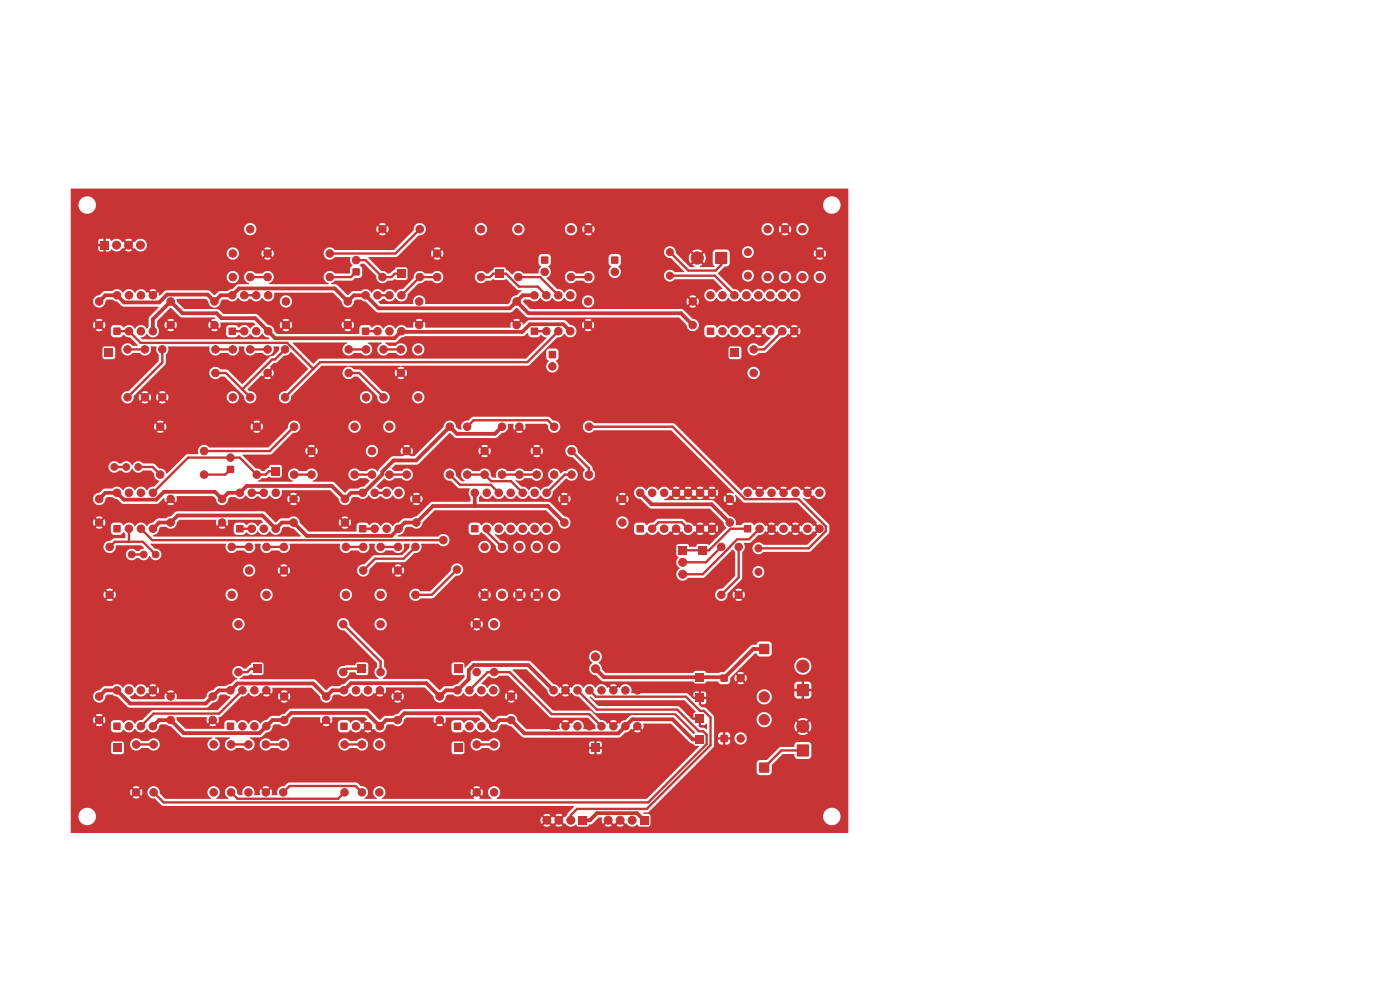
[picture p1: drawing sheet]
<svg xmlns="http://www.w3.org/2000/svg" width="297mm" height="210mm" viewBox="0 0 297 210" stroke-linecap="round" stroke-linejoin="round" font-family="sans-serif">
<path d="M84.2 57.2h1.7v1.7h-1.7z" fill="#c83434"/>
<g fill="#c83434" stroke="#c83434" stroke-width=".21">
<circle cx="89.1" cy="48.6" r=".8"/>
<circle cx="89.1" cy="58.8" r=".8"/>
<circle cx="34" cy="100.7" r=".8"/>
<circle cx="34" cy="90.5" r=".8"/>
<circle cx="76.8" cy="157.9" r=".8"/>
<circle cx="76.8" cy="168.1" r=".8"/>
</g>
<path d="M152.9 155.9h1.4v1.5h-1.4z" fill="#c83434"/>
<circle cx="157.1" cy="156.6" r=".8" fill="#c83434" stroke="#c83434" stroke-width=".21"/>
<path d="M24.1 153.3h1.4v1.5h-1.4z" fill="#c83434"/>
<g fill="#c83434" stroke="#c83434" stroke-width=".21">
<circle cx="27.4" cy="154.1" r=".8"/>
<circle cx="29.9" cy="154.1" r=".8"/>
<circle cx="32.4" cy="154.1" r=".8"/>
<circle cx="32.4" cy="146.4" r=".8"/>
<circle cx="29.9" cy="146.4" r=".8"/>
<circle cx="27.4" cy="146.4" r=".8"/>
<circle cx="24.8" cy="146.4" r=".8"/>
<circle cx="124.8" cy="68.9" r=".8"/>
<circle cx="124.8" cy="63.9" r=".8"/>
</g>
<path d="M96.3 141h1.7v1.7h-1.7z" fill="#c83434"/>
<g fill="#c83434" stroke="#c83434" stroke-width=".21">
<circle cx="160.9" cy="121.3" r=".75"/>
<circle cx="160.9" cy="116.3" r=".75"/>
<circle cx="147" cy="68.9" r=".8"/>
<circle cx="147" cy="63.9" r=".8"/>
<circle cx="102" cy="58.8" r=".8"/>
<circle cx="102" cy="48.6" r=".8"/>
<circle cx="74" cy="79.1" r=".8"/>
<circle cx="74" cy="74.1" r=".8"/>
<circle cx="75.2" cy="100.7" r=".8"/>
<circle cx="75.2" cy="90.5" r=".8"/>
</g>
<path d="M48.2 98.9h1.4v1.4h-1.4z" fill="#c83434"/>
<g fill="#c83434" stroke="#c83434" stroke-width=".21">
<circle cx="48.9" cy="97.1" r=".8"/>
<circle cx="60.5" cy="84.3" r=".8"/>
<circle cx="60.5" cy="74.1" r=".8"/>
<circle cx="36.2" cy="68.9" r=".8"/>
<circle cx="36.2" cy="63.9" r=".8"/>
<circle cx="77.1" cy="121" r=".8"/>
<circle cx="77.1" cy="116" r=".8"/>
</g>
<path d="M22.2 74h1.7v1.7h-1.7z" fill="#c83434"/>
<g fill="#c83434" stroke="#c83434" stroke-width=".21">
<circle cx="45.3" cy="168.1" r=".8"/>
<circle cx="45.3" cy="157.9" r=".8"/>
<circle cx="45.5" cy="68.9" r=".8"/>
<circle cx="45.5" cy="63.9" r=".8"/>
<circle cx="113.9" cy="100.7" r=".8"/>
<circle cx="113.9" cy="95.7" r=".8"/>
<circle cx="95.4" cy="100.7" r=".8"/>
<circle cx="95.4" cy="90.5" r=".8"/>
<circle cx="142.1" cy="53.5" r=".75"/>
<circle cx="142.1" cy="58.5" r=".75"/>
</g>
<g fill="#c83434">
<path d="M53.7 141h1.7v1.7h-1.7z"/>
<path d="M75.9 141h1.7v1.7h-1.7z"/>
</g>
<g fill="#c83434" stroke="#c83434" stroke-width=".21">
<circle cx="166.5" cy="58.8" r=".8"/>
<circle cx="166.5" cy="48.6" r=".8"/>
</g>
<path d="M152.9 143.1h1.4v1.5h-1.4z" fill="#c83434"/>
<circle cx="157.1" cy="143.8" r=".8" fill="#c83434" stroke="#c83434" stroke-width=".21"/>
<path d="M48.2 153.3h1.4v1.5h-1.4z" fill="#c83434"/>
<g fill="#c83434" stroke="#c83434" stroke-width=".21">
<circle cx="51.4" cy="154.1" r=".8"/>
<circle cx="54" cy="154.1" r=".8"/>
<circle cx="56.5" cy="154.1" r=".8"/>
<circle cx="56.5" cy="146.4" r=".8"/>
<circle cx="54" cy="146.4" r=".8"/>
<circle cx="51.4" cy="146.4" r=".8"/>
<circle cx="48.9" cy="146.4" r=".8"/>
</g>
<path d="M161.1 161.8h2v2.1h-2z" fill="#c83434"/>
<g fill="#c83434" stroke="#c83434" stroke-width=".21">
<circle cx="162.1" cy="152.7" r="1.1"/>
<circle cx="62.4" cy="90.5" r=".8"/>
<circle cx="62.4" cy="100.7" r=".8"/>
</g>
<path d="M114.8 54.5h1.5v1.4h-1.5z" fill="#c83434"/>
<g fill="#c83434" stroke="#c83434" stroke-width=".21">
<circle cx="115.5" cy="57.7" r=".8"/>
<circle cx="66.1" cy="100.7" r=".8"/>
<circle cx="66.1" cy="95.7" r=".8"/>
<circle cx="106.5" cy="100.7" r=".8"/>
<circle cx="106.5" cy="90.5" r=".8"/>
<circle cx="54.5" cy="90.5" r=".8"/>
<circle cx="54.5" cy="100.7" r=".8"/>
<circle cx="60.2" cy="116" r=".8"/>
<circle cx="60.2" cy="121" r=".8"/>
</g>
<path d="M169.1 158h2.4v2.4h-2.4z" fill="#c83434"/>
<g fill="#c83434" stroke="#c83434" stroke-width=".21">
<circle cx="170.3" cy="154.1" r="1.3"/>
<circle cx="29.3" cy="99.1" r=".72"/>
<circle cx="26.8" cy="99.1" r=".72"/>
<circle cx="24.2" cy="99.1" r=".72"/>
<circle cx="56.8" cy="58.8" r=".8"/>
<circle cx="56.8" cy="53.8" r=".8"/>
</g>
<path d="M129.7 54.5h1.4v1.4h-1.4z" fill="#c83434"/>
<circle cx="130.4" cy="57.7" r=".8" fill="#c83434" stroke="#c83434" stroke-width=".21"/>
<path d="M24.1 69.5h1.4v1.5h-1.4z" fill="#c83434"/>
<g fill="#c83434" stroke="#c83434" stroke-width=".21">
<circle cx="27.4" cy="70.3" r=".8"/>
<circle cx="29.9" cy="70.3" r=".8"/>
<circle cx="32.4" cy="70.3" r=".8"/>
<circle cx="32.4" cy="62.6" r=".8"/>
<circle cx="29.9" cy="62.6" r=".8"/>
<circle cx="27.4" cy="62.6" r=".8"/>
<circle cx="24.8" cy="62.6" r=".8"/>
<circle cx="45.1" cy="152.7" r=".8"/>
<circle cx="45.1" cy="147.7" r=".8"/>
<circle cx="80.8" cy="126.2" r=".8"/>
<circle cx="80.8" cy="116" r=".8"/>
<circle cx="110" cy="58.8" r=".8"/>
<circle cx="110" cy="48.6" r=".8"/>
<circle cx="50.6" cy="142.6" r=".8"/>
<circle cx="50.6" cy="132.4" r=".8"/>
<circle cx="60.3" cy="152.7" r=".8"/>
<circle cx="60.3" cy="147.7" r=".8"/>
<circle cx="73.4" cy="116" r=".8"/>
<circle cx="73.4" cy="126.2" r=".8"/>
</g>
<path d="M161.1 136.6h2v2.1h-2z" fill="#c83434"/>
<g fill="#c83434" stroke="#c83434" stroke-width=".21">
<circle cx="162.1" cy="147.8" r="1.1"/>
<circle cx="110.2" cy="100.7" r=".8"/>
<circle cx="110.2" cy="90.5" r=".8"/>
<circle cx="102.8" cy="100.7" r=".8"/>
<circle cx="102.8" cy="95.7" r=".8"/>
</g>
<path d="M116.7 153.3h1.5v1.5h-1.5z" fill="#c83434"/>
<g fill="#c83434" stroke="#c83434" stroke-width=".21">
<circle cx="120" cy="154.1" r=".8"/>
<circle cx="122.5" cy="154.1" r=".8"/>
<circle cx="125.1" cy="154.1" r=".8"/>
<circle cx="127.6" cy="154.1" r=".8"/>
<circle cx="130.1" cy="154.1" r=".8"/>
<circle cx="132.7" cy="154.1" r=".8"/>
<circle cx="135.2" cy="154.1" r=".8"/>
<circle cx="135.2" cy="146.4" r=".8"/>
<circle cx="132.7" cy="146.4" r=".8"/>
<circle cx="130.1" cy="146.4" r=".8"/>
<circle cx="127.6" cy="146.4" r=".8"/>
<circle cx="125.1" cy="146.4" r=".8"/>
<circle cx="122.5" cy="146.4" r=".8"/>
<circle cx="120" cy="146.4" r=".8"/>
<circle cx="117.4" cy="146.4" r=".8"/>
<circle cx="101.1" cy="142.6" r=".8"/>
<circle cx="101.1" cy="132.4" r=".8"/>
<circle cx="32.6" cy="168.1" r=".8"/>
<circle cx="32.6" cy="157.9" r=".8"/>
<circle cx="158.7" cy="58.5" r=".75"/>
<circle cx="158.7" cy="53.5" r=".75"/>
<circle cx="73.2" cy="110.8" r=".8"/>
<circle cx="73.2" cy="105.8" r=".8"/>
</g>
<path d="M147.6 156h1.7v1.7h-1.7z" fill="#c83434"/>
<g fill="#c83434" stroke="#c83434" stroke-width=".21">
<circle cx="85" cy="74.1" r=".8"/>
<circle cx="85" cy="79.1" r=".8"/>
</g>
<path d="M74.8 57h1.5v1.4h-1.5z" fill="#c83434"/>
<g fill="#c83434" stroke="#c83434" stroke-width=".21">
<circle cx="75.5" cy="55.2" r=".8"/>
<circle cx="132" cy="110.8" r=".8"/>
<circle cx="132" cy="105.8" r=".8"/>
<circle cx="124.9" cy="90.5" r=".8"/>
<circle cx="124.9" cy="100.7" r=".8"/>
<circle cx="49.4" cy="74.1" r=".8"/>
<circle cx="49.4" cy="84.3" r=".8"/>
<circle cx="93.3" cy="152.7" r=".8"/>
<circle cx="93.3" cy="147.7" r=".8"/>
<circle cx="109.6" cy="68.9" r=".8"/>
<circle cx="109.6" cy="63.9" r=".8"/>
<circle cx="49.4" cy="53.8" r=".8"/>
<circle cx="49.4" cy="58.8" r=".8"/>
</g>
<path d="M57.6 99.1h1.7v1.7h-1.7z" fill="#c83434"/>
<g fill="#c83434" stroke="#c83434" stroke-width=".21">
<circle cx="77.7" cy="74.1" r=".8"/>
<circle cx="77.7" cy="84.3" r=".8"/>
</g>
<path d="M48.5 69.5h1.5v1.5h-1.5z" fill="#c83434"/>
<g fill="#c83434" stroke="#c83434" stroke-width=".21">
<circle cx="51.8" cy="70.3" r=".8"/>
<circle cx="54.4" cy="70.3" r=".8"/>
<circle cx="56.9" cy="70.3" r=".8"/>
<circle cx="56.9" cy="62.6" r=".8"/>
<circle cx="54.4" cy="62.6" r=".8"/>
<circle cx="51.8" cy="62.6" r=".8"/>
<circle cx="49.3" cy="62.6" r=".8"/>
<circle cx="21" cy="110.8" r=".8"/>
<circle cx="21" cy="105.8" r=".8"/>
<circle cx="69.2" cy="152.7" r=".8"/>
<circle cx="69.2" cy="147.7" r=".8"/>
<circle cx="34.4" cy="74.1" r=".8"/>
<circle cx="34.4" cy="84.3" r=".8"/>
<circle cx="106.5" cy="126.2" r=".8"/>
<circle cx="106.5" cy="116" r=".8"/>
<circle cx="78.9" cy="95.7" r=".8"/>
<circle cx="78.9" cy="100.7" r=".8"/>
<circle cx="43.3" cy="95.7" r=".8"/>
<circle cx="43.3" cy="100.7" r=".8"/>
</g>
<path d="M105.2 57.2h1.7v1.7h-1.7z" fill="#c83434"/>
<g fill="#c83434" stroke="#c83434" stroke-width=".21">
<circle cx="162.9" cy="58.8" r=".8"/>
<circle cx="162.9" cy="48.6" r=".8"/>
</g>
<g fill="#c83434">
<path d="M96.3 157.8h1.7v1.7h-1.7z"/>
<path d="M76.2 111.4h1.5v1.5h-1.5z"/>
</g>
<g fill="#c83434" stroke="#c83434" stroke-width=".21">
<circle cx="79.5" cy="112.2" r=".8"/>
<circle cx="82" cy="112.2" r=".8"/>
<circle cx="84.6" cy="112.2" r=".8"/>
<circle cx="84.6" cy="104.5" r=".8"/>
<circle cx="82" cy="104.5" r=".8"/>
<circle cx="79.5" cy="104.5" r=".8"/>
<circle cx="76.9" cy="104.5" r=".8"/>
<circle cx="86.3" cy="100.7" r=".8"/>
<circle cx="86.3" cy="95.7" r=".8"/>
<circle cx="60.1" cy="157.9" r=".8"/>
<circle cx="60.1" cy="168.1" r=".8"/>
<circle cx="121.3" cy="100.7" r=".8"/>
<circle cx="121.3" cy="95.7" r=".8"/>
<circle cx="27" cy="84.3" r=".8"/>
<circle cx="27" cy="74.1" r=".8"/>
<circle cx="81.1" cy="48.6" r=".8"/>
<circle cx="81.1" cy="58.8" r=".8"/>
<circle cx="21" cy="68.9" r=".8"/>
<circle cx="21" cy="63.9" r=".8"/>
<circle cx="108.4" cy="152.7" r=".8"/>
<circle cx="108.4" cy="147.7" r=".8"/>
<circle cx="45.7" cy="79.1" r=".8"/>
<circle cx="45.7" cy="74.1" r=".8"/>
<circle cx="117.6" cy="90.5" r=".8"/>
<circle cx="117.6" cy="100.7" r=".8"/>
<circle cx="56.4" cy="168.1" r=".8"/>
<circle cx="56.4" cy="157.9" r=".8"/>
</g>
<path d="M169.1 145.2h2.4v2.4h-2.4z" fill="#c83434"/>
<circle cx="170.3" cy="141.3" r="1.3" fill="#c83434" stroke="#c83434" stroke-width=".21"/>
<path d="M24.1 111.4h1.4v1.5h-1.4z" fill="#c83434"/>
<g fill="#c83434" stroke="#c83434" stroke-width=".21">
<circle cx="27.4" cy="112.2" r=".8"/>
<circle cx="29.9" cy="112.2" r=".8"/>
<circle cx="32.4" cy="112.2" r=".8"/>
<circle cx="32.4" cy="104.5" r=".8"/>
<circle cx="29.9" cy="104.5" r=".8"/>
<circle cx="27.4" cy="104.5" r=".8"/>
<circle cx="24.8" cy="104.5" r=".8"/>
</g>
<g fill="#c83434">
<path d="M24.1 157.8h1.7v1.7h-1.7z"/>
<path d="M147.6 151.6h1.7v1.7h-1.7z"/>
</g>
<g fill="#c83434" stroke="#c83434" stroke-width=".21">
<circle cx="124.8" cy="48.6" r=".8"/>
<circle cx="124.8" cy="58.8" r=".8"/>
</g>
<path d="M72.2 153.3h1.5v1.5h-1.5z" fill="#c83434"/>
<g fill="#c83434" stroke="#c83434" stroke-width=".21">
<circle cx="75.5" cy="154.1" r=".8"/>
<circle cx="78" cy="154.1" r=".8"/>
<circle cx="80.6" cy="154.1" r=".8"/>
<circle cx="80.6" cy="146.4" r=".8"/>
<circle cx="78" cy="146.4" r=".8"/>
<circle cx="75.5" cy="146.4" r=".8"/>
<circle cx="73" cy="146.4" r=".8"/>
<circle cx="49" cy="157.9" r=".8"/>
<circle cx="49" cy="168.1" r=".8"/>
<circle cx="110.2" cy="126.2" r=".8"/>
<circle cx="110.2" cy="116" r=".8"/>
</g>
<path d="M112.6 69.5h1.5v1.5h-1.5z" fill="#c83434"/>
<g fill="#c83434" stroke="#c83434" stroke-width=".21">
<circle cx="115.9" cy="70.3" r=".8"/>
<circle cx="118.4" cy="70.3" r=".8"/>
<circle cx="121" cy="70.3" r=".8"/>
<circle cx="121" cy="62.6" r=".8"/>
<circle cx="118.4" cy="62.6" r=".8"/>
<circle cx="115.9" cy="62.6" r=".8"/>
<circle cx="113.4" cy="62.6" r=".8"/>
<circle cx="84.4" cy="152.7" r=".8"/>
<circle cx="84.4" cy="147.7" r=".8"/>
<circle cx="170.2" cy="58.8" r=".8"/>
<circle cx="170.2" cy="48.6" r=".8"/>
</g>
<path d="M151.8 53.5h2.4v2.5h-2.4z" fill="#c83434"/>
<g fill="#c83434" stroke="#c83434" stroke-width=".21">
<circle cx="147.9" cy="54.7" r="1.3"/>
<circle cx="101.1" cy="157.9" r=".8"/>
<circle cx="101.1" cy="168.1" r=".8"/>
<circle cx="153" cy="116" r=".8"/>
<circle cx="153" cy="126.2" r=".8"/>
<circle cx="56.5" cy="126.2" r=".8"/>
<circle cx="56.5" cy="116" r=".8"/>
<circle cx="36.2" cy="152.7" r=".8"/>
<circle cx="36.2" cy="147.7" r=".8"/>
<circle cx="84.4" cy="116" r=".8"/>
<circle cx="84.4" cy="121" r=".8"/>
<circle cx="70" cy="53.8" r=".8"/>
<circle cx="70" cy="58.8" r=".8"/>
<circle cx="119.7" cy="110.8" r=".8"/>
<circle cx="119.7" cy="105.8" r=".8"/>
<circle cx="52.7" cy="168.1" r=".8"/>
<circle cx="52.7" cy="157.9" r=".8"/>
<circle cx="121.1" cy="58.8" r=".8"/>
<circle cx="121.1" cy="48.6" r=".8"/>
<circle cx="154.8" cy="110.8" r=".8"/>
<circle cx="154.8" cy="105.8" r=".8"/>
<circle cx="62.3" cy="110.8" r=".8"/>
<circle cx="62.3" cy="105.8" r=".8"/>
<circle cx="28.9" cy="157.9" r=".8"/>
<circle cx="28.9" cy="168.1" r=".8"/>
</g>
<path d="M157.9 111.4h1.4v1.5h-1.4z" fill="#c83434"/>
<g fill="#c83434" stroke="#c83434" stroke-width=".21">
<circle cx="161.1" cy="112.2" r=".8"/>
<circle cx="163.7" cy="112.2" r=".8"/>
<circle cx="166.2" cy="112.2" r=".8"/>
<circle cx="168.8" cy="112.2" r=".8"/>
<circle cx="171.3" cy="112.2" r=".8"/>
<circle cx="173.8" cy="112.2" r=".8"/>
<circle cx="173.8" cy="104.5" r=".8"/>
<circle cx="171.3" cy="104.5" r=".8"/>
<circle cx="168.8" cy="104.5" r=".8"/>
<circle cx="166.2" cy="104.5" r=".8"/>
<circle cx="163.7" cy="104.5" r=".8"/>
<circle cx="161.1" cy="104.5" r=".8"/>
<circle cx="158.6" cy="104.5" r=".8"/>
</g>
<path d="M125.5 135.9h1.7v1.7h-1.7z" fill="#c83434"/>
<g fill="#c83434" stroke="#c83434" stroke-width=".21">
<circle cx="126.3" cy="139.3" r=".85"/>
<circle cx="126.3" cy="141.9" r=".85"/>
<circle cx="159.9" cy="79.1" r=".8"/>
<circle cx="159.9" cy="74.1" r=".8"/>
</g>
<path d="M148.2 115.9h1.7v1.7h-1.7z" fill="#c83434"/>
<g fill="#c83434" stroke="#c83434" stroke-width=".21">
<circle cx="82.6" cy="90.5" r=".8"/>
<circle cx="82.6" cy="100.7" r=".8"/>
</g>
<path d="M147.6 147.2h1.7v1.7h-1.7z" fill="#c83434"/>
<g fill="#c83434" stroke="#c83434" stroke-width=".21">
<circle cx="52.8" cy="121" r=".8"/>
<circle cx="52.8" cy="116" r=".8"/>
<circle cx="21" cy="152.7" r=".8"/>
<circle cx="21" cy="147.7" r=".8"/>
<circle cx="104.8" cy="142.6" r=".8"/>
<circle cx="104.8" cy="132.4" r=".8"/>
<circle cx="88.9" cy="68.9" r=".8"/>
<circle cx="88.9" cy="63.9" r=".8"/>
<circle cx="73.1" cy="157.9" r=".8"/>
<circle cx="73.1" cy="168.1" r=".8"/>
</g>
<g fill="#c83434">
<path d="M125.5 157.8h1.7v1.7h-1.7z"/>
<path d="M135.1 111.4h1.4v1.5h-1.4z"/>
</g>
<g fill="#c83434" stroke="#c83434" stroke-width=".21">
<circle cx="138.4" cy="112.2" r=".8"/>
<circle cx="140.9" cy="112.2" r=".8"/>
<circle cx="143.4" cy="112.2" r=".8"/>
<circle cx="146" cy="112.2" r=".8"/>
<circle cx="148.5" cy="112.2" r=".8"/>
<circle cx="151.1" cy="112.2" r=".8"/>
<circle cx="151.1" cy="104.5" r=".8"/>
<circle cx="148.5" cy="104.5" r=".8"/>
<circle cx="146" cy="104.5" r=".8"/>
<circle cx="143.4" cy="104.5" r=".8"/>
<circle cx="140.9" cy="104.5" r=".8"/>
<circle cx="138.4" cy="104.5" r=".8"/>
<circle cx="135.8" cy="104.5" r=".8"/>
<circle cx="80.7" cy="142.6" r=".8"/>
<circle cx="80.7" cy="132.4" r=".8"/>
<circle cx="53.1" cy="84.3" r=".8"/>
<circle cx="53.1" cy="74.1" r=".8"/>
<circle cx="72.8" cy="142.6" r=".8"/>
<circle cx="72.8" cy="132.4" r=".8"/>
<circle cx="88.1" cy="126.2" r=".8"/>
<circle cx="88.1" cy="116" r=".8"/>
<circle cx="49.2" cy="116" r=".8"/>
<circle cx="49.2" cy="126.2" r=".8"/>
</g>
<path d="M116.5 74.5h1.4v1.4h-1.4z" fill="#c83434"/>
<g fill="#c83434" stroke="#c83434" stroke-width=".21">
<circle cx="117.2" cy="77.7" r=".8"/>
<circle cx="88.3" cy="110.8" r=".8"/>
<circle cx="88.3" cy="105.8" r=".8"/>
</g>
<g fill="#c83434">
<path d="M147.6 142.8h1.7v1.7h-1.7z"/>
<path d="M76.8 69.5h1.5v1.5h-1.5z"/>
</g>
<g fill="#c83434" stroke="#c83434" stroke-width=".21">
<circle cx="80.1" cy="70.3" r=".8"/>
<circle cx="82.6" cy="70.3" r=".8"/>
<circle cx="85.2" cy="70.3" r=".8"/>
<circle cx="85.2" cy="62.6" r=".8"/>
<circle cx="82.6" cy="62.6" r=".8"/>
<circle cx="80.1" cy="62.6" r=".8"/>
<circle cx="77.5" cy="62.6" r=".8"/>
<circle cx="173.9" cy="58.8" r=".8"/>
<circle cx="173.9" cy="53.8" r=".8"/>
<circle cx="56.8" cy="74.1" r=".8"/>
<circle cx="56.8" cy="79.1" r=".8"/>
<circle cx="53.1" cy="48.6" r=".8"/>
<circle cx="53.1" cy="58.8" r=".8"/>
<circle cx="92.7" cy="58.8" r=".8"/>
<circle cx="92.7" cy="53.8" r=".8"/>
<circle cx="156.7" cy="116" r=".8"/>
<circle cx="156.7" cy="126.2" r=".8"/>
</g>
<path d="M100 111.4h1.4v1.5h-1.4z" fill="#c83434"/>
<g fill="#c83434" stroke="#c83434" stroke-width=".21">
<circle cx="103.3" cy="112.2" r=".8"/>
<circle cx="105.8" cy="112.2" r=".8"/>
<circle cx="108.3" cy="112.2" r=".8"/>
<circle cx="110.9" cy="112.2" r=".8"/>
<circle cx="113.4" cy="112.2" r=".8"/>
<circle cx="116" cy="112.2" r=".8"/>
<circle cx="116" cy="104.5" r=".8"/>
<circle cx="113.4" cy="104.5" r=".8"/>
<circle cx="110.9" cy="104.5" r=".8"/>
<circle cx="108.3" cy="104.5" r=".8"/>
<circle cx="105.8" cy="104.5" r=".8"/>
<circle cx="103.3" cy="104.5" r=".8"/>
<circle cx="100.7" cy="104.5" r=".8"/>
<circle cx="113.9" cy="126.2" r=".8"/>
<circle cx="113.9" cy="116" r=".8"/>
</g>
<path d="M155.1 74h1.7v1.7h-1.7z" fill="#c83434"/>
<g fill="#c83434" stroke="#c83434" stroke-width=".21">
<circle cx="30.7" cy="84.3" r=".8"/>
<circle cx="30.7" cy="74.1" r=".8"/>
</g>
<path d="M144 115.9h1.7v1.7h-1.7z" fill="#c83434"/>
<g fill="#c83434" stroke="#c83434" stroke-width=".21">
<circle cx="144.8" cy="119.3" r=".85"/>
<circle cx="144.8" cy="121.8" r=".85"/>
<circle cx="81.4" cy="84.3" r=".8"/>
<circle cx="81.4" cy="74.1" r=".8"/>
</g>
<path d="M50.2 111.4h1.4v1.5h-1.4z" fill="#c83434"/>
<g fill="#c83434" stroke="#c83434" stroke-width=".21">
<circle cx="53.4" cy="112.2" r=".8"/>
<circle cx="56" cy="112.2" r=".8"/>
<circle cx="58.5" cy="112.2" r=".8"/>
<circle cx="58.5" cy="104.5" r=".8"/>
<circle cx="56" cy="104.5" r=".8"/>
<circle cx="53.4" cy="104.5" r=".8"/>
<circle cx="50.9" cy="104.5" r=".8"/>
<circle cx="73.8" cy="68.9" r=".8"/>
<circle cx="73.8" cy="63.9" r=".8"/>
</g>
<path d="M21.3 51.2h1.7v1.7h-1.7z" fill="#c83434"/>
<g fill="#c83434" stroke="#c83434" stroke-width=".21">
<circle cx="24.7" cy="52" r=".85"/>
<circle cx="27.3" cy="52" r=".85"/>
<circle cx="29.8" cy="52" r=".85"/>
<circle cx="47.1" cy="110.8" r=".8"/>
<circle cx="47.1" cy="105.8" r=".8"/>
<circle cx="23.3" cy="116" r=".8"/>
<circle cx="23.3" cy="126.2" r=".8"/>
<circle cx="117.6" cy="116" r=".8"/>
<circle cx="117.6" cy="126.2" r=".8"/>
<circle cx="99.1" cy="90.5" r=".8"/>
<circle cx="99.1" cy="100.7" r=".8"/>
<circle cx="88.7" cy="84.3" r=".8"/>
<circle cx="88.7" cy="74.1" r=".8"/>
</g>
<path d="M96.3 153.3h1.5v1.5h-1.5z" fill="#c83434"/>
<g fill="#c83434" stroke="#c83434" stroke-width=".21">
<circle cx="99.6" cy="154.1" r=".8"/>
<circle cx="102.1" cy="154.1" r=".8"/>
<circle cx="104.7" cy="154.1" r=".8"/>
<circle cx="104.7" cy="146.4" r=".8"/>
<circle cx="102.1" cy="146.4" r=".8"/>
<circle cx="99.6" cy="146.4" r=".8"/>
<circle cx="97" cy="146.4" r=".8"/>
<circle cx="104.8" cy="168.1" r=".8"/>
<circle cx="104.8" cy="157.9" r=".8"/>
</g>
<path d="M150 69.5h1.4v1.5h-1.4z" fill="#c83434"/>
<g fill="#c83434" stroke="#c83434" stroke-width=".21">
<circle cx="153.3" cy="70.3" r=".8"/>
<circle cx="155.8" cy="70.3" r=".8"/>
<circle cx="158.3" cy="70.3" r=".8"/>
<circle cx="160.9" cy="70.3" r=".8"/>
<circle cx="163.4" cy="70.3" r=".8"/>
<circle cx="166" cy="70.3" r=".8"/>
<circle cx="168.5" cy="70.3" r=".8"/>
<circle cx="168.5" cy="62.6" r=".8"/>
<circle cx="166" cy="62.6" r=".8"/>
<circle cx="163.4" cy="62.6" r=".8"/>
<circle cx="160.9" cy="62.6" r=".8"/>
<circle cx="158.3" cy="62.6" r=".8"/>
<circle cx="155.8" cy="62.6" r=".8"/>
<circle cx="153.3" cy="62.6" r=".8"/>
<circle cx="150.7" cy="62.6" r=".8"/>
<circle cx="60.7" cy="68.9" r=".8"/>
<circle cx="60.7" cy="63.9" r=".8"/>
<circle cx="80.5" cy="168.1" r=".8"/>
<circle cx="80.5" cy="157.9" r=".8"/>
<circle cx="102.8" cy="126.2" r=".8"/>
<circle cx="102.8" cy="116" r=".8"/>
<circle cx="36.2" cy="110.8" r=".8"/>
<circle cx="36.2" cy="105.8" r=".8"/>
<circle cx="33" cy="117.6" r=".72"/>
<circle cx="30.5" cy="117.6" r=".72"/>
<circle cx="27.9" cy="117.6" r=".72"/>
</g>
<path d="M122.8 173.2h1.7v1.7h-1.7z" fill="#c83434"/>
<g fill="#c83434" stroke="#c83434" stroke-width=".21">
<circle cx="121.1" cy="174" r=".85"/>
<circle cx="118.6" cy="174" r=".85"/>
<circle cx="116" cy="174" r=".85"/>
</g>
<path d="M135.8 173.2h1.7v1.7h-1.7z" fill="#c83434"/>
<g fill="#c83434" stroke="#c83434" stroke-width=".21">
<circle cx="134.1" cy="174" r=".85"/>
<circle cx="131.6" cy="174" r=".85"/>
<circle cx="129" cy="174" r=".85"/>
<circle cx="94" cy="114.6" r=".8"/>
<circle cx="131.3" cy="95.3" r=".8"/>
<circle cx="70.3" cy="64.9" r=".8"/>
<circle cx="131.3" cy="49.6" r=".8"/>
<circle cx="96.4" cy="73.8" r=".8"/>
<circle cx="32.2" cy="133.4" r=".8"/>
<circle cx="39.9" cy="49.6" r=".8"/>
<circle cx="70.3" cy="156.3" r=".8"/>
<circle cx="32.2" cy="42" r=".8"/>
<circle cx="108.4" cy="133.4" r=".8"/>
<circle cx="55.1" cy="42" r=".8"/>
<circle cx="70.3" cy="141.1" r=".8"/>
<circle cx="17" cy="87.7" r=".8"/>
<circle cx="123.7" cy="72.5" r=".8"/>
<circle cx="146.5" cy="42" r=".8"/>
<circle cx="17" cy="57.2" r=".8"/>
<circle cx="62.7" cy="125.8" r=".8"/>
<circle cx="32.2" cy="125.8" r=".8"/>
<circle cx="17" cy="95.3" r=".8"/>
<circle cx="70.3" cy="163.9" r=".8"/>
<circle cx="169.4" cy="133.4" r=".8"/>
<circle cx="146.5" cy="80.1" r=".8"/>
<circle cx="24.6" cy="163.9" r=".8"/>
<circle cx="39.9" cy="87.7" r=".8"/>
<circle cx="17" cy="125.8" r=".8"/>
<circle cx="131.3" cy="141.1" r=".8"/>
<circle cx="161.8" cy="95.3" r=".8"/>
<circle cx="100.8" cy="42" r=".8"/>
<circle cx="32.2" cy="49.6" r=".8"/>
<circle cx="131.3" cy="103" r=".8"/>
<circle cx="47.5" cy="49.6" r=".8"/>
<circle cx="116.1" cy="42" r=".8"/>
<circle cx="131.3" cy="42" r=".8"/>
<circle cx="161.8" cy="171.5" r=".8"/>
<circle cx="169.4" cy="80.1" r=".8"/>
<circle cx="24.6" cy="57.2" r=".8"/>
<circle cx="108.4" cy="156.3" r=".8"/>
<circle cx="70.3" cy="49.6" r=".8"/>
<circle cx="24.6" cy="171.5" r=".8"/>
<circle cx="24.6" cy="141.1" r=".8"/>
<circle cx="47.5" cy="133.4" r=".8"/>
<circle cx="85.6" cy="133.4" r=".8"/>
<circle cx="39.9" cy="80.1" r=".8"/>
<circle cx="17" cy="80.1" r=".8"/>
<circle cx="169.4" cy="42" r=".8"/>
<circle cx="154.2" cy="42" r=".8"/>
<circle cx="146.5" cy="171.5" r=".8"/>
<circle cx="17" cy="72.5" r=".8"/>
<circle cx="123.7" cy="42" r=".8"/>
<circle cx="78" cy="49.6" r=".8"/>
<circle cx="161.8" cy="133.4" r=".8"/>
<circle cx="39.9" cy="42" r=".8"/>
<circle cx="62.7" cy="42" r=".8"/>
<circle cx="93.2" cy="42" r=".8"/>
<circle cx="116.1" cy="49.6" r=".8"/>
<circle cx="169.4" cy="125.8" r=".8"/>
<circle cx="85.6" cy="163.9" r=".8"/>
<circle cx="17" cy="110.6" r=".8"/>
<circle cx="161.8" cy="42" r=".8"/>
<circle cx="17" cy="148.7" r=".8"/>
<circle cx="70.3" cy="42" r=".8"/>
<circle cx="131.3" cy="133.4" r=".8"/>
<circle cx="17" cy="118.2" r=".8"/>
<circle cx="123.7" cy="125.8" r=".8"/>
<circle cx="17" cy="163.9" r=".8"/>
<circle cx="47.5" cy="141.1" r=".8"/>
<circle cx="17" cy="156.3" r=".8"/>
<circle cx="47.5" cy="42" r=".8"/>
<circle cx="131.3" cy="163.9" r=".8"/>
<circle cx="24.6" cy="42" r=".8"/>
<circle cx="93.2" cy="49.6" r=".8"/>
<circle cx="17" cy="133.4" r=".8"/>
<circle cx="146.5" cy="141.1" r=".8"/>
<circle cx="123.7" cy="80.1" r=".8"/>
<circle cx="138.9" cy="141.1" r=".8"/>
<circle cx="93.2" cy="133.4" r=".8"/>
<circle cx="100.8" cy="80.1" r=".8"/>
<circle cx="138.9" cy="125.8" r=".8"/>
<circle cx="154.2" cy="171.5" r=".8"/>
<circle cx="116.1" cy="163.9" r=".8"/>
<circle cx="93.2" cy="141.1" r=".8"/>
<circle cx="17" cy="49.6" r=".8"/>
<circle cx="17" cy="141.1" r=".8"/>
<circle cx="169.4" cy="95.3" r=".8"/>
<circle cx="138.9" cy="42" r=".8"/>
<circle cx="24.6" cy="133.4" r=".8"/>
<circle cx="55.1" cy="133.4" r=".8"/>
<circle cx="169.4" cy="171.5" r=".8"/>
<circle cx="32.2" cy="171.5" r=".8"/>
<circle cx="85.6" cy="42" r=".8"/>
<circle cx="161.8" cy="125.8" r=".8"/>
<circle cx="39.9" cy="57.2" r=".8"/>
<circle cx="108.4" cy="80.1" r=".8"/>
<circle cx="85.6" cy="156.3" r=".8"/>
<circle cx="32.2" cy="141.1" r=".8"/>
<circle cx="131.3" cy="125.8" r=".8"/>
<circle cx="123.7" cy="133.4" r=".8"/>
<circle cx="138.9" cy="133.4" r=".8"/>
<circle cx="37" cy="120.4" r=".8"/>
<circle cx="78" cy="42" r=".8"/>
<circle cx="116.1" cy="141.1" r=".8"/>
<circle cx="154.2" cy="133.4" r=".8"/>
<circle cx="123.7" cy="110.6" r=".8"/>
<circle cx="17" cy="64.9" r=".8"/>
<circle cx="108.4" cy="42" r=".8"/>
<circle cx="93.2" cy="156.3" r=".8"/>
<circle cx="140.4" cy="95.6" r=".8"/>
<circle cx="85.6" cy="141.1" r=".8"/>
<circle cx="93.2" cy="163.9" r=".8"/>
<circle cx="17" cy="103" r=".8"/>
<circle cx="154.2" cy="163.9" r=".8"/>
<circle cx="24.6" cy="80.1" r=".8"/>
<circle cx="146.5" cy="133.4" r=".8"/>
<circle cx="97" cy="120.8" r=".8"/>
</g>
<g fill="none" stroke="#c83434" stroke-width=".5">
<path d="M53.1 58.8h3.7M75.5 57.7l-1.1 1.1h-4.4M75.5 55.2h2l3.6 3.6h1.9l.7-.7h1.4M89.1 48.6l-5.2 5.2h-13.9M92.7 58.8h-3.6l-3.9 3.8M102 58.8h1.9l.7-.7h2.8l2.7 2.7h4l1.8 1.8M110 58.8h4.6l3.8 3.8M121.1 58.8h3.7M142.1 53.5l3.9 3.9h5.8l1.2-1.2v-1.5M142.1 58.5h9.5l4.2 4.1M147.8 54.7v.1M24.8 70.3h2.6l2.4 2.4h31.1l5.6 5.6"/>
<path d="M27 74.1h3.7M34.4 74.1v2.8l-7.4 7.4M45.7 79.1h2.2l5.2 5.2M45.7 74.1h3.7M49.3 70.3h2.5M51.8 62.6h2.6M53.1 74.1h3.7M60.5 74.1l-2.2 2.1h-.6l-6.3 6.4M74 79.1h2.2l5.2 5.2M74 74.1h3.7M77.5 70.3h2.6M80.1 62.6h2.5"/>
<path d="M81.4 74.1h3.6M85.2 62.6h.1M113.4 70.3h2.5M118.4 70.3l-6.5 6.5h-44l-7.4 7.5M166 70.3l-3.9 3.8h-2.2M24.2 99.1h2.6M29.3 99.1h3.1l1.6 1.6M48.9 99.6l-1.1 1.1h-4.5M58.4 100h-1.3l-.7 .7h-1.9l-3.6-3.6h-11l-7.5 7.4M62.4 90.5l-5.2 5.2h-13.9M99.1 90.5l1.4-1.4h15.7l1.4 1.4M121.3 95.7l3.6 3.7v1.3"/>
<path d="M124.9 90.5h17.8l15.4 15.4h11.3l5.8 5.7v1.1l-3.6 3.6h-10.7M23.3 116l1.1-1.1h5.9l2.7 2.7M27.4 112.2v2.7M27.9 117.6h2.6M29.9 112.2l2.4 2.4h61.7M49.2 116h3.6M50.9 112.2h2.5M53.4 104.5h2.6M56.5 116h3.7M62.4 100.7h3.7M73.4 116h3.7M75.2 100.7h3.7"/>
<path d="M76.9 112.2h2.6M79.5 104.5h2.5M80.8 116h3.6M82.6 100.7h3.7M88.1 116l-2.5 2.5h-6l-2.5 2.5M95.4 100.7l2.2 2.1h6.5l1.7 1.7M99.1 100.7h3.7l1.4 1.4h4.2l2.5 2.4M103.3 112.2v.6l3.2 3.2M106.5 100.7h7.4M121.3 100.7h-1.5l-3.8 3.8M138.4 112.2l1.3-1.4h4.9l1.4 1.4M153 116l-3.2 3.3h-5"/>
<path d="M156.7 116v6.5l-3.7 3.7M158.6 112.2h-3.6l-4.6 4.5h-5.6M161.1 112.2l-2.2 2.2h-2.5l-7.3 7.4h-4.3M72.8 132.4l7.9 7.9v2.3M97 120.8l-5.4 5.4h-3.5M28.9 157.9h3.7M49 157.9h3.7M51.4 146.4l-4.9 5h-13.9l-2.7 2.7M54.5 141.9h-1.3l-.7 .7h-1.9M56.4 157.9h3.7M73.1 157.9h3.7M76.8 141.9h-3.3l-.7 .7"/>
<path d="M99.6 146.4l3.8-3.8h4.7l8.9 8.9h8l2.6 2.6M101.1 157.9h3.7M122.5 146.4l4.1 4.1h17.1l4.6 4.6h.9l.7 .8v1.9l-12.4 12.4h-102.8l-2.1-2.1M125.1 146.4l1.3 1.4h19.1l3 3h.8l1.4 1.4v5.9l-13.5 13.5h-14.8l-1.3 1.3v1.1M170.3 159.2h-4.5l-3.7 3.6M49 168.1l1.4 1.3h21.3l1.4-1.3M60.1 168.1l1.3-1.4h14l1.4 1.4M118.6 173.9v.1"/>
</g>
<path d="M32.4 70.3v-2.6l3.8-3.7 2.5 2.5h7.3l1 1h7.1l4.3 4.2h25.3l1.5-1.4 .1 .1h25.5l1.6-1.6h7.1l1.5 1.5M109.6 64l2.5 2.5h32.4l2.5 2.5M113.4 62.6h-2.5l-2.8 2.8h-27.8l-2.8-2.8h-2.4l-1.3 1.4-2.8-2.8h-20.3l-1.4 1.4h-2.5l-1.3 1.4-1.5-1.5h-8.6l-1.6 1.7h-7.5l-1.5-1.6h-2.4l-1.4 1.4M106.5 90.5l-1.5 1.5h-8.1l-1.5-1.5-7.1 7.2h-4.8l-2.4 2.3v.6l-3.9 3.9h-2.7l-1.3 1.4-2.8-2.8h-18.1l-1.4 1.4h-2.5l-1.3 1.4-1.5-1.6h-10.8l-1.7 1.7h-6.8l-1.5-1.5h-2.4l-1.4 1.4M100.7 104.5v2.8M119.7 110.9l-3.5-3.6h-24.4l-3.5 3.6h-2.4l-2.8 2.8h-18l-2.8-2.8h-2.5l-1.3 1.3-2.8-2.8h-18l-1.5 1.5h-2.5l-1.3 1.3M135.8 104.5l2.5 2.5h12.7l3.8 3.9M162.1 137.7h-2.3l-6.2 6.1-.2-.1h-25.3l-1.8-1.8M32.4 154.1l1.3-1.3h2.5l2.8 2.7h16.1l2.7-2.7h2.5l1.5-1.6h16l2.8 2.9 1.3-1.3h2.5l1.4-1.5h16.1l2.8 2.8 1.3-1.3h2.4l2.9 2.8h19.9l2.9-3h8.6l4.3 4.3h1.5M117.4 146.4l-5.3-5.3h-11.6l-1.1 1.1v1.8l-2.4 2.4h-2.4l-1.3 1.4-2.8-2.9h-16l-1.5 1.5h-2.5l-1.3 1.4-2.8-2.8h-16.1l-1.4 1.4h-2.5l-2.8 2.8h-16l-2.8-2.8h-2.4l-1.4 1.4M123.6 174h1.5l1.5-1.5h8.5l1.5 1.5" fill="none" stroke="#c83434" stroke-width=".8"/>
<g fill="#c83434">
<path d="M108.8 142h2.9l4.4 4.4a1.37 1.37 0 0 0 1.1 1.3 1.37 1.37 0 0 0 1.5-.7l.2 .2 .7-.7 .3 .3-.7 .7a1.28 1.28 0 0 0 1.5 0l-.7-.7 .4-.3 .7 .7 .1-.2a1.62 1.62 0 0 0 1.6 .8l3.3 3.3 .4 .2h16.9l4.1 4.2-.4 .2-3.8-3.8-.5-.2h-8.7l-.5 .2-1 .9a1.52 1.52 0 0 0-1.2 .7l-.2-.2-.7 .7-.3-.3 .7-.7a1.28 1.28 0 0 0-1.5 0l.7 .7-.4 .3-.6-.7-.2 .2a1.62 1.62 0 0 0-1.6-.8l-2.1-1.9-7.9-.1-8.5-8.5z"/>
<path d="M148.2 152.9h.5v.9h.7l.6-.3v1.2l-.6-.3h-.8l-.4-.4z"/>
<path d="M37.5 152.2l6.3-.1 .1 .2v.8l.1 .4 .7-.7 .4 .4-.7 .7a1.29 1.29 0 0 0 1.4-.1l-.6-.6 .3-.4 .7 .7 .2-.6v-.7l.6-.2 4.3-4.3a1.58 1.58 0 0 0 1.4-.7 1.42 1.42 0 0 0 1.3 .7 1.42 1.42 0 0 0 1.2-.7l.2 .2 .7-.7 .4 .3-.7 .8 .6 .1 2.6-.1 .2 .9 .7-.7 .3 .4-.6 .7a1.29 1.29 0 0 0 1.4-.1l-.7-.6 .4-.4 .7 .6a1.29 1.29 0 0 0 0-1.4l-.7 .7-.4-.4 .7-.7a1.29 1.29 0 0 0-1.4 .1l.6 .6-.3 .4-.7-.7-.2 .6h-2l.2-.1-.6-.7 .3-.3 .7 .7 .2-1.3h8.2l1.9 1.8a1.32 1.32 0 0 0 1.3 1.4 1.32 1.32 0 0 0 1.3-1.4l.4-.4h1.1a1.42 1.42 0 0 0 2.2-.3 1.42 1.42 0 0 0 1.3 .7 1.42 1.42 0 0 0 1.3-.7 1.42 1.42 0 0 0 1.3 .7 1.42 1.42 0 0 0 1.2-.7l.2 .2 .7-.7 .3 .3-.6 .8 .6 .1 2.6-.1 .2 .9 .7-.7 .3 .4-.6 .7a1.29 1.29 0 0 0 1.4-.1l-.7-.6 .4-.4 .7 .6a1.29 1.29 0 0 0-.1-1.4l-.6 .7-.4-.4 .6-.7a1.29 1.29 0 0 0-1.4 .1l.7 .6-.3 .4-.7-.7-.2 .6h-2l.2-.1-.7-.7 .4-.3 .7 .7 .2-.5v-.9h8.1l2 1.9a1.32 1.32 0 0 0 1.3 1.4 1.32 1.32 0 0 0 1.3-1.4l.4-.4h1.1a1.42 1.42 0 0 0 2.2-.3 1.42 1.42 0 0 0 1.3 .7 1.42 1.42 0 0 0 1.3-.7 1.42 1.42 0 0 0 1.2 .7 1.42 1.42 0 0 0 1.3-.7 1.44 1.44 0 0 0 1.8 .6h1.9l.3 .9 .6-.7 .4 .4-.6 .7a1.29 1.29 0 0 0 1.4-.1l-.7-.6 .3-.4 .7 .6a1.29 1.29 0 0 0 0-1.4l-.7 .7-.3-.4 .6-.7a1.29 1.29 0 0 0-1.4 .1l.7 .6-.4 .4-.6-.7-.3 .6h-1.9a1.33 1.33 0 0 0 .4-2.1 1.33 1.33 0 0 0-2.2 .4l-.4-.5-.9-.4 1.6-1.6a1.46 1.46 0 0 0 2.2-.1l1.9 .1 8.9 8.8h8l1.6 1.7v.8h-2.5a1.39 1.39 0 0 0-.8-1.8 1.39 1.39 0 0 0-1.8 .6l-.1-.2-.7 .7-.4-.3 .7-.8a1.29 1.29 0 0 0-1.5 .1l.7 .7-.3 .3-.7-.7-.2 .5v.9h-7l-1.9-1.9a1.36 1.36 0 0 0-.9-1.3 1.36 1.36 0 0 0-1.5 .3l-1.7 .1-1.1 .8-2.1-2.1-.5-.2h-16.3l-.5 .2-.8 .8-1 .4-1.8 .1-1 .8-2.3-2.2-.4-.2h-16.2l-.5 .2-.9 .9-1 .4-1.7 .1-1.2 .9a1.36 1.36 0 0 0-1.1 .7 1.82 1.82 0 0 0-1.6-.7l-.6 .3-.4 .4a1.44 1.44 0 0 0-2.5-.1l-.6-.6h-1.6l-.4 .6v1.1l-.1 .1h-8.1l-1.9-1.8z"/>
<path d="M125.1 147.8l.2-.1 .6 .7 .4 .1h18.8l2.5 2.4-.5 .6v.7h.9v.5h-1.1l-3-2.9h-16.9l-1.9-1.8z"/>
<path d="M140.9 105.9l.7-.2 .5-.6 .3 .2 .6-.7 .4 .3-.7 .7 .7 .3-.1 .2h-2.3z"/>
<path d="M143.5 104.9l.3-.3 .7 .7 .2-.2 .2 .2 .7-.7 .3 .3-.7 .7 .8 .4-2.5 .1v-.2l.7-.3z"/>
<path d="M146.4 104.6l.7 .7 .1-.2 .2 .2 .7-.7 .4 .3-.7 .7 .7 .3v.2h-2.5v-.2l.7-.3-.7-.7z"/>
<path d="M33.8 112.1l.3-.3h1.1a1.36 1.36 0 0 0 1.5 .3 1.36 1.36 0 0 0 .8-1.3l.6-.5h7.7l.2 1.3 .7-.7 .4 .3-.7 .7a1.29 1.29 0 0 0 1.4 0l-.6-.7 .3-.3 .7 .7 .3-1.3h6.8l.5 .5-.7 .4-.3 .4a1.81 1.81 0 0 0-1.7-.7l-.8 .5-.8-.5h-1.3l-.6 .4v1.6l.3 .4 .4 .2h1.3l.6-.6a1.5 1.5 0 0 0 2.5-.2 1.42 1.42 0 0 0 1.3 .8 1.42 1.42 0 0 0 1.2-.8 1.37 1.37 0 0 0 1.6 .7 1.37 1.37 0 0 0 1-1.3l.4-.3h1.1l1 .4 1.5 1.6h-31.1l-.3-.3a1.52 1.52 0 0 0 1.4-1.4z"/>
<path d="M62.1 72.7l11.4-.1 .1 .2a1.35 1.35 0 0 0-.7 2.1 1.35 1.35 0 0 0 2.2 0h1.4a1.35 1.35 0 0 0 2.2 0 1.35 1.35 0 0 0-.7-2.1l.1-.2h2.8l.1 .2a1.35 1.35 0 0 0-.7 2.1 1.35 1.35 0 0 0 2.2 0h1.4a1.34 1.34 0 0 0 1.5 .4 1.34 1.34 0 0 0 .9-1.3h1.1a1.3 1.3 0 0 0 1.8 1.3 1.3 1.3 0 0 0 .4-2.2 1.3 1.3 0 0 0-2.1 .7l-.1 .2h-1.1a1.34 1.34 0 0 0-.9-1.2 1.34 1.34 0 0 0-1.5 .6l-1.5-.1-.7-.6 2.2-.1 1.2-1 .9-.3h24.9l.5-.2 .5-.5a.33 .33 0 0 1 .2 .5l.6 .5h1.3l.8-.6 1.1 .7-4.4 4.4h-43.7l-.4 .1-.9 1-4.4-4.3z"/>
<path d="M33.4 68.1l2.8-2.8 2.2 2 7.3 .1v.2l-.9 .3 .7 .7-.4 .3-.7-.7a1.28 1.28 0 0 0 0 1.5l.7-.7 .4 .3-.7 .7a1.29 1.29 0 0 0 1.4 0l-.7-.7 .4-.3 .7 .7 .2-1.3h7l.4 .5-.7 .4-.4 .4a1.82 1.82 0 0 0-1.6-.7l-.9 .5-.6-.5h-1.3a.74 .74 0 0 0-.7 .7v1.2a.74 .74 0 0 0 .7 .7h1.3l.6-.6a1.5 1.5 0 0 0 2.5-.2 1.43 1.43 0 0 0 2.5 0 1.63 1.63 0 0 0 1.4 .8l.2 .2-.1 .2h-26.9l-.3-.3 .1-.1a1.4 1.4 0 0 0 1.1-.8h.1a1.34 1.34 0 0 0 2 .5 1.34 1.34 0 0 0 .1-2v-.5h1.6l.2 .9 .7-.7 .4 .3-.7 .7a1.29 1.29 0 0 0 1.4 0l-.6-.7 .3-.3 .7 .7a1.29 1.29 0 0 0 0-1.5l-.7 .7-.3-.3 .6-.7a1.29 1.29 0 0 0-1.4 0l.7 .7-.4 .3-.7-.7-.2 .6h-1.6z"/>
<path d="M15 40.1l164.8-.1 .2 .1-.1 136.6h-164.8l-.1-3.6h1.6a1.85 1.85 0 0 0 2.6 1.8 1.85 1.85 0 0 0 .5-3.1 1.85 1.85 0 0 0-3 1l-.1 .3h-1.6v-5.1h12.6l.2 .8 .7-.7 .3 .4-.6 .7a1.29 1.29 0 0 0 1.4 0l-.7-.7 .4-.4 .7 .7a1.29 1.29 0 0 0 0-1.4l-.7 .6-.4-.3 .7-.7a1.29 1.29 0 0 0-1.4 0l.6 .7-.3 .3-.7-.6-.2 .6h-12.6v-10.3h8.6v1.9l.4 .4 2-.1 .3-.3v-1.8h1.3v.2a1.34 1.34 0 0 0 1 1.2 1.34 1.34 0 0 0 1.4-.5h1.5a1.32 1.32 0 0 0 2 .1 1.32 1.32 0 0 0-.1-1.9 1.32 1.32 0 0 0-1.9 .3l-1.5-.1a1.31 1.31 0 0 0-1.5-.4 1.31 1.31 0 0 0-.9 1.1h-1.3l-.2-.4-.3-.1h-1.8l-.4 .4h-8.6v-5.1h4.7l.3 .9 .6-.7 .4 .4-.7 .6a1.29 1.29 0 0 0 1.5 0l-.7-.6 .3-.4 .8 .6a1.29 1.29 0 0 0-.1-1.4l-.7 .7-.3-.4 .6-.7a1.29 1.29 0 0 0-1.4 .1l.7 .6-.4 .4-.6-.7-.3 .6h-4.7v-5h4.7a1.32 1.32 0 0 0 1.3 1.5 1.32 1.32 0 0 0 1.4-1.4l.4-.4h1l1.1 .5 2.1 2.1 .5 .2h16.2l.5-.2 .9-.8a1.36 1.36 0 0 0 1.4-1.4l.3-.4h1.1l1 .6-2.7 2.7h-13.7l-.4 .2-2.1 2a1.52 1.52 0 0 0-1.4 .7 1.44 1.44 0 0 0-2.4-.1l-.7-.6h-1.6l-.4 .6v1.3l.2 .4 .5 .3 1.3-.1 .7-.5a1.44 1.44 0 0 0 2.4-.2 1.42 1.42 0 0 0 1.3 .8 1.42 1.42 0 0 0 1.3-.8 1.37 1.37 0 0 0 1.5 .7 1.37 1.37 0 0 0 1.1-1.3l.3-.3h1.1l1 .4 2.5 2.3h6.3l.1 .2a1.33 1.33 0 0 0-1.1 1.6 1.33 1.33 0 0 0 1.8 .9 1.33 1.33 0 0 0 .6-1.9l-.8-.6v-.2h3.1l.1 .2a1.35 1.35 0 0 0-.9 2 1.35 1.35 0 0 0 2.2 .1h1.5a1.31 1.31 0 0 0 1.6 .4 1.31 1.31 0 0 0 .8-1.3h1.1v.2a1.34 1.34 0 0 0 1 1.2 1.34 1.34 0 0 0 1.4-.5h1.5a1.31 1.31 0 0 0 1.5 .4 1.31 1.31 0 0 0 .9-1.3h10.4v.2a1.34 1.34 0 0 0 1 1.2 1.34 1.34 0 0 0 1.4-.5h1.5a1.31 1.31 0 0 0 1.5 .4 1.31 1.31 0 0 0 .9-1.3h1.1v.2a1.3 1.3 0 0 0 1.4 1.2 1.3 1.3 0 0 0 1.2-1.5h14v1.9l.5 .4 2-.1 .2-.3v-1.8h1.3a1.34 1.34 0 0 0 .9 1.4 1.34 1.34 0 0 0 1.6-.5h1.5a1.3 1.3 0 0 0 1.5 .4 1.3 1.3 0 0 0 .8-1.4h18.9v.7h.9v.5h-.9v.7l.2 .3 .9 .1v-.9h.5v.9l.8-.1 .3-.4v-.6h-.9v-.5h.9l-.1-.9-.4-.2h-.6v.9h-.5v-.9h-.9l-.2 .4h-18.9a1.34 1.34 0 0 0-1-1.1 1.34 1.34 0 0 0-1.4 .6l-1.5-.1a1.31 1.31 0 0 0-1.4-.4 1.31 1.31 0 0 0-1 1.1h-1.3l-.1-.4-.3-.1h-1.9l-.4 .4h-14a1.3 1.3 0 0 0-1.4-1.1 1.3 1.3 0 0 0-1.2 1.2h-1.1a1.34 1.34 0 0 0-1-1.2 1.34 1.34 0 0 0-1.4 .6l-1.6-.1a1.31 1.31 0 0 0-1.4-.4 1.31 1.31 0 0 0-.9 1.1h-10.4a1.34 1.34 0 0 0-1-1.2 1.34 1.34 0 0 0-1.4 .6l-1.5-.1a1.31 1.31 0 0 0-1.5-.4 1.31 1.31 0 0 0-.9 1.1h-1.1l-.3-.7-.8-.6 2.4-.1 1.1-1a1.42 1.42 0 0 0 1.4-1.4l.4-.3h1.1a1.36 1.36 0 0 0 1.5 .3 1.36 1.36 0 0 0 .8-1.3l.6-.6h5.7l.2 1.4 .7-.7 .4 .4-.7 .6a1.29 1.29 0 0 0 1.4 0l-.7-.6 .4-.4 .7 .7 .2-1.4 6.9 .1 .5 .5-.6 .3 .7 .7-.4 .3-.6-.7-.2 .2a1.44 1.44 0 0 0-2.5-.1l-.6-.6h-1.6l-.4 .6v1.3l.3 .5 .4 .2 1.3-.1 .6-.5a1.44 1.44 0 0 0 2.5-.2l.2 .2 .6-.7 .4 .4-.6 .7a1.29 1.29 0 0 0 1.4-.1l-.7-.6 .3-.4 .7 .7 .3-.2a1.33 1.33 0 0 0 1.5 .7 1.33 1.33 0 0 0 1-1.3l.4-.3h1.1a1.36 1.36 0 0 0 1.5 .3 1.36 1.36 0 0 0 .8-1.3l.5-.5h5.7l.3 1.3 .7-.7 .3 .4-.7 .6a1.29 1.29 0 0 0 1.5 0l-.7-.6 .4-.4 .7 .7 .2-1.3h6.9l.4 .5-.6 .4-.4 .4a1.44 1.44 0 0 0-2.5-.1l-.7-.6h-1.5l-.4 .6-.1 1.3 .2 .4 .5 .3 1.3-.1 .7-.5a1.44 1.44 0 0 0 2.5-.2 1.42 1.42 0 0 0 1.2 .8 1.42 1.42 0 0 0 1.3-.8 1.37 1.37 0 0 0 1.5 .7 1.37 1.37 0 0 0 1.1-1.3l.4-.3h1l1.1 .4 2.2 2.2 .5 .2h20.1l.4-.2 .9-.9 .8-.2 .5-.6 .2 .2 .7-.7 .4 .4-.7 .6a1.28 1.28 0 0 0 1.4 0l-.6-.6 .3-.4 .7 .7 .2-1.3h5.8l4.1 4 .7 .3 .3 .3 .8 .1 .1 .1-11.1 11.2h-31.7l-.1-.2a1.34 1.34 0 0 0 .4-2 1.34 1.34 0 0 0-2.1 0 1.34 1.34 0 0 0 .6 2l-.1 .2h-2.4l-.1-.2 .2-.1-.7-.7 .3-.4 .7 .7a1.29 1.29 0 0 0 0-1.4l-.7 .6-.3-.3 .6-.7a1.29 1.29 0 0 0-1.4 0l.7 .7-.4 .3-.7-.6a1.29 1.29 0 0 0 0 1.4l.7-.7 .4 .4-.7 .7 .2 .1-.1 .2h-19.4l-.1-.2a1.34 1.34 0 0 0 .5-2 1.34 1.34 0 0 0-2.1 0 1.34 1.34 0 0 0 .5 2l-.1 .2-2.5-.1a1.49 1.49 0 0 0 .5-2.2l-.5-.3-.7-.1-.7-.6-.4-.2h-14.1l-.5 .2-.6 .6a1.43 1.43 0 0 0-1.5 1.9h-1.1v-.7l-.2-.6-.7 .6-.4-.3 .7-.7a1.29 1.29 0 0 0-1.4 0l.6 .7-.3 .3-.7-.6-.2 .6v.7h-1.1a1.37 1.37 0 0 0-1.3-1.9 1.37 1.37 0 0 0-1.3 1.9h-.7l-.4-.4a1.34 1.34 0 0 0-1-1.5 1.34 1.34 0 0 0-1.6 .9 1.34 1.34 0 0 0 .8 1.6l-.1 .2-2.5-.1a1.49 1.49 0 0 0 .4-2.2 1.33 1.33 0 0 0-2.1 .1 1.33 1.33 0 0 0 .6 2l-.1 .2h-9.6l-1.2-1.2a1.32 1.32 0 0 0-1.3-1.5 1.32 1.32 0 0 0-1.3 1.5 1.32 1.32 0 0 0 1.6 1.1l1.3 1.4 .4 .2h87.2l-1.9 2.4-.2-.2-.7 .7-.3-.4 .6-.7a1.34 1.34 0 0 0-1.5 .1l.6 .6-.3 .4-.7-.7-.1 .2-.2-.2-.6 .7-.4-.4 .7-.6a1.33 1.33 0 0 0-1.5 0l.6 .6-.4 .4-.6-.6a1.34 1.34 0 0 0 0 1.5l.6-.7 .4 .4-.6 .7a1.34 1.34 0 0 0 1.5-.1l-.7-.6 .4-.4 .6 .7 .2-.2 .1 .2 .7-.7 .3 .4-.6 .6a1.33 1.33 0 0 0 1.5 0l-.6-.6 .3-.4 .7 .7 .2-.1a1.46 1.46 0 0 0 2.3 .2l.5 .4h1.9l.4-.4 .7-.2 1.3-1.3h.6l.1 .1v.8l.2 .5 .6-.7 .4 .4-.6 .7a1.34 1.34 0 0 0 1.5-.1l-.7-.6 .4-.4 .6 .7 .2-.2 .1 .2 .7-.7 .3 .4-.6 .6a1.33 1.33 0 0 0 1.5 0l-.6-.6 .3-.4 .7 .7 .1-.2a1.6 1.6 0 0 0 2.3 .3l.6 .4h2l.3-.3v-1.9h36.6v.2a1.85 1.85 0 0 0 2.8 1.5 1.85 1.85 0 0 0 0-3.2 1.85 1.85 0 0 0-2.8 1.5h-36.6l-.3-.4-1.1-.1-.2-.1 .1-.2h.8l.4-.1 10.2-10.3h12.6v1.9l.3 .5 .4 .1h1.8l.7-.4v-1.7l2.3-2.3 2.4-.1 .1 .2a.77 .77 0 0 0 .7 .9h2.2l.4-.2 .3-.5v-2.2l-.1-.4-.5-.3h-2.4a1.33 1.33 0 0 0-.7 1l-2.9 .1-2.8 2.7h-1.5a.74 .74 0 0 0-.7 .7h-12.6l3.5-3.5 .1-2.4h.8v.4h1v.5h-1v.3a.81 .81 0 0 0 1.1 .7v-.9h.5v.9h.3a.81 .81 0 0 0 .7-1h-1l.1-.4h1.8v.3a1.3 1.3 0 0 0 2 1 1.3 1.3 0 0 0 0-2.3 1.3 1.3 0 0 0-2 1h-1.8l-.1-.1h1v-.4a.81 .81 0 0 0-1-.7v1h-.5v-1l-.8 .2-.3 .5h-.8v-3.5h9a1.61 1.61 0 0 0 .8 1.6 1.61 1.61 0 0 0 1.7-.1h5.5l.1 .7 .3 .5 .8-.8 .4 .3-.9 .9a1.79 1.79 0 0 0 2.2 0l-.8-.9 .3-.3 .9 .7a1.79 1.79 0 0 0 0-2.1l-.9 .9-.3-.4 .7-.9a1.79 1.79 0 0 0-2.1 .1l.9 .8-.4 .4-.8-.9-.4 1h-5.4a1.6 1.6 0 0 0-.2-2.7 1.6 1.6 0 0 0-2.4 1.2h-9l-.2-.8-1.5-1.5-1-.2-.6-.6v-.9h.5v.9h.7l.4-.3v-.8h-.9v-.5l11.6-.1v.3a1.61 1.61 0 0 0 2.5 1.2 1.61 1.61 0 0 0 0-2.7 1.61 1.61 0 0 0-2.5 1.2h-10.7v-.7l-.4-.3h-.7v.9h-.5v-.9h-.6l-.4 .3-.1 .8h.9v.5h-.9l-1.1-1.1-.4-.2h-11.7a1.38 1.38 0 0 0-.6-1.7h35.2v.8h1.2v.5h-1.2v.9a.74 .74 0 0 0 .7 .7h.9v-1.2h.5v1.2h.9l.5-.3 .1-.3v-1h-1.2v-.5h1.2v-.9l-.3-.4-.3-.2h-.9v1.2h-.5v-1.2l-1.1 .1-.5 .6h-35.2l-.5-.2a1.52 1.52 0 0 0-1.4 .8l-.2-.2-.7 .7-.3-.4 .6-.7a1.29 1.29 0 0 0-1.4 .1l.7 .6-.4 .4-.6-.7-.3 .2a1.37 1.37 0 0 0-1.3-.8 1.37 1.37 0 0 0-1.2 .8 1.42 1.42 0 0 0-1.3-.8 1.42 1.42 0 0 0-1.2 .8 1.42 1.42 0 0 0-1.3-.8 1.42 1.42 0 0 0-1.3 .8l-.1-.2-.7 .7-.4-.4 .7-.7a1.29 1.29 0 0 0-1.5 .1l.7 .6-.3 .4-.7-.7-.1 .2a1.93 1.93 0 0 0-1.4-.8l-4.8-4.7-.4-.2h-11.8l-.4 .2-1.4 1.2-.1-.7-.2-.3-2.1-.1-.4 .4 .1 2.1 .4 .2 2.2-.1v.6l-1.5 1.4-.9 .4-1.8 .1-1 .8-2.6-2.3-9.4-.1v-.2a1.36 1.36 0 0 0 .2-2.3v-1.4l-.8-.9h44.3l.2 .8 .5 .6a1.42 1.42 0 0 0-.7 1.6 1.42 1.42 0 0 0 1.4 1l1.1 1.1 .5 .3h19l.6 .4h1.8l.5-.4h2.3l.7 .5h1.3l.7-.4 .1-1h.8l.2 .9 .7-.7 .4 .3-.7 .7a1.29 1.29 0 0 0 1.4 0l-.6-.7 .3-.3 .7 .6a1.29 1.29 0 0 0 0-1.4l-.7 .7-.3-.4 .6-.7a1.29 1.29 0 0 0-1.4 .1l.7 .6-.4 .4-.7-.7-.2 .6h-.8l2.5-2.5h11a1.8 1.8 0 0 0 2.5 1.8 1.8 1.8 0 0 0 .5-3.1 1.8 1.8 0 0 0-2.9 1.1l-.1 .2h-11l2.7-2.6a.4 .4 0 0 1 .5 .4l.5 .3h1.8l.4-.2 .3-.5v-1.8l-.1-.4-.5-.3h-2l-.4 .3-.3 .4-1 .1-5.7 5.6-.8 .1-.4 .1h-2.6l-.5-.4h-1.8l-.6 .4h-18.5l-.8-.8a1.71 1.71 0 0 0-.7-1.3 1.37 1.37 0 0 0 .1-2.4 1.37 1.37 0 0 0-2.1 1h-44.3l-6.6-6.6v-.3h5.3v.2a1.3 1.3 0 0 0 1.4 1.2 1.3 1.3 0 0 0 1.2-1.4h17.8l.2 .8 .7-.6 .4 .3-.7 .7a1.29 1.29 0 0 0 1.5 0l-.7-.7 .3-.3 .7 .6 .2-.8h1.1v.2a1.3 1.3 0 0 0 2 1 1.3 1.3 0 0 0 0-2.2 1.3 1.3 0 0 0-2 1h-1.1l-.2-.6-.7 .7-.3-.4 .7-.7a1.28 1.28 0 0 0-1.5 0l.7 .7-.4 .4-.7-.7-.2 .6h-17.8a1.3 1.3 0 0 0-1.3-1.2 1.3 1.3 0 0 0-1.3 1.2h-5.3a1.32 1.32 0 0 0-1.5-1.1 1.32 1.32 0 0 0-1.1 1.5 1.32 1.32 0 0 0 1.6 1l6.9 6.9v.9a1.35 1.35 0 0 0 .2 2.3v.2l-6 .1-1.2 1-1 .4-1.8 .1-1 .8-2.2-2.1-.5-.2h-15.6l-.1-.2 .9-.6h1l.5-.3 .4 .2h1.9l.3-.2 .1-.5h15.6a1.34 1.34 0 0 0 1.3 1.4 1.34 1.34 0 0 0 1.4-1.3h1.2l.2 .5 .2 .1h2.1l.2-.4v-2l-.4-.3h-1.8l-.3 .2-.2 .4-2.2 .1a1.82 1.82 0 0 0-1.7 1.3h-15.6v-1.6l-.5-.4h-1.8l-.3 .2-.1 .4-1 .7h-.6a1.34 1.34 0 0 0-2.2 .1 1.34 1.34 0 0 0 1 2l-.6 .4-.9 .8-1 .4-1.7 .1-1.2 .8a1.37 1.37 0 0 0-1.2 1.4l-.6 .5h-5.6l-.3-1.3-.7 .7-.3-.4 .6-.6a1.29 1.29 0 0 0-1.4 0l.7 .6-.4 .4-.7-.7-.2 1.3h-6.9l-.5-.5 .7-.4 .4-.4a1.82 1.82 0 0 0 1.4 .7l.6-.1 .5-.6 .3 .2 .6-.7 .4 .3-.7 .7a1.28 1.28 0 0 0 1.5 0l-.7-.7 .3-.3 .7 .6a1.3 1.3 0 0 0 0-1.4l-.7 .7-.3-.4 .6-.7a1.29 1.29 0 0 0-1.4 .1l.7 .6-.4 .4-.6-.7-.3 .2a1.38 1.38 0 0 0-1.3-.8 1.38 1.38 0 0 0-1.2 .8 1.42 1.42 0 0 0-1.3-.8 1.42 1.42 0 0 0-1.2 .8 1.42 1.42 0 0 0-2.3-.4l-1.7 .1-1.2 .8a1.3 1.3 0 0 0-1.2 1.2h-4.7v-15.3h34.3v.2a1.3 1.3 0 0 0 2 1 1.3 1.3 0 0 0 0-2.2 1.3 1.3 0 0 0-2 1h-34.3v-6.2h7l.2 .8 .7-.7 .3 .4-.6 .7a1.29 1.29 0 0 0 1.4 0l-.7-.7 .4-.4 .6 .7 .3-.8h23.3v.2a1.3 1.3 0 0 0 1.4 1.2 1.3 1.3 0 0 0 1.2-1.4h4.7v.2a1.3 1.3 0 0 0 1.4 1.2 1.3 1.3 0 0 0 1.2-1.4h14.3v.2a1.3 1.3 0 0 0 1.4 1.2 1.3 1.3 0 0 0 1.2-1.4h4.8v.2a1.3 1.3 0 0 0 1.4 1.2 1.3 1.3 0 0 0 1.2-1.4h4.7v.2a1.34 1.34 0 0 0 1 1.1 1.34 1.34 0 0 0 1.5-.5h2.5l1-.8h8.7l.2 .8 .7-.7 .4 .4-.7 .7a1.29 1.29 0 0 0 1.4 0l-.7-.7 .4-.4 .7 .7 .2-.8h1.1v.2a1.3 1.3 0 0 0 1.4 1.2 1.3 1.3 0 0 0 1.2-1.4h1.1l.2 .8 .7-.7 .3 .4-.6 .7a1.29 1.29 0 0 0 1.4 0l-.7-.7 .4-.4 .7 .7 .2-.8h1.1l.2 .8 .7-.7 .3 .4-.6 .7a1.29 1.29 0 0 0 1.4 0l-.7-.7 .4-.4 .7 .7 .2-.8h1.1v.2a1.3 1.3 0 0 0 1.9 1 1.3 1.3 0 0 0 0-2.2 1.3 1.3 0 0 0-1.9 1h-1.1l-.2-.6-.7 .6-.4-.3 .7-.7a1.29 1.29 0 0 0-1.5 0l.7 .7-.3 .3-.7-.6-.2 .6h-1.1l-.2-.6-.7 .6-.4-.3 .7-.7a1.29 1.29 0 0 0-1.4 0l.6 .7-.3 .3-.7-.6-.2 .6h-1.1a1.3 1.3 0 0 0-1.3-1.2 1.3 1.3 0 0 0-1.3 1.2h-1.1l-.2-.6-.7 .6-.4-.3 .7-.7a1.29 1.29 0 0 0-1.4 0l.7 .7-.4 .3-.7-.6-.2 .6h-8.7l3.9-4a1.32 1.32 0 0 0 1.5-1.3 1.32 1.32 0 0 0-1.4-1.3 1.32 1.32 0 0 0-1.2 1.6l-4.3 4.3h-2a1.35 1.35 0 0 0-1.5-.5 1.35 1.35 0 0 0-1 1.2h-4.7l-.1-.2a1.3 1.3 0 0 0-1.3-1 1.3 1.3 0 0 0-1.2 1.2h-4.8v-.2a1.3 1.3 0 0 0-1.4-1 1.3 1.3 0 0 0-1.2 1.2h-14.3v-.2a1.3 1.3 0 0 0-1.3-1 1.3 1.3 0 0 0-1.3 1.2h-4.7l-.1-.2a1.3 1.3 0 0 0-1.3-1 1.3 1.3 0 0 0-1.2 1.2h-23.3l-.3-.6-.6 .6-.4-.3 .7-.7a1.29 1.29 0 0 0-1.5 0l.7 .7-.3 .3-.7-.6-.2 .6h-7v-5.2h36.5a1.3 1.3 0 0 0 1.3 1.4 1.3 1.3 0 0 0 1.3-1.4h4.8l.2 .8 .7-.6 .4 .3-.7 .7a1.29 1.29 0 0 0 1.4 0l-.6-.7 .3-.3 .7 .6a1.29 1.29 0 0 0 0-1.4l-.7 .7-.3-.4 .6-.7a1.29 1.29 0 0 0-1.4 0l.7 .7-.4 .4-.7-.7-.2 .6h-4.8a1.3 1.3 0 0 0-1.3-1.2 1.3 1.3 0 0 0-1.3 1.2h-36.5v-5h7v.2a1.35 1.35 0 0 0 1.5 1.2 1.35 1.35 0 0 0 1.1-1.6h5.3l.6 .6-1 .6h-.6a1.23 1.23 0 0 0-1.8-.2 1.23 1.23 0 0 0 0 1.8 1.23 1.23 0 0 0 1.8-.1h.5a1.33 1.33 0 0 0 2.3-.5 1.25 1.25 0 0 0 1.5 1 1.25 1.25 0 0 0 1-1.4 1.25 1.25 0 0 0-1.3-1.1l-1-.9v-.2l16 .1a1.39 1.39 0 0 0 .6 1.7 1.39 1.39 0 0 0 1.8-.3h1.5a1.34 1.34 0 0 0 1.8 .3 1.34 1.34 0 0 0 .5-1.7h1.2a1.39 1.39 0 0 0 .5 1.7 1.39 1.39 0 0 0 1.9-.3h1.5a1.34 1.34 0 0 0 1.7 .3 1.34 1.34 0 0 0 .5-1.7h10.7a1.39 1.39 0 0 0 .6 1.7 1.39 1.39 0 0 0 1.8-.3h1.5a1.34 1.34 0 0 0 1.8 .3 1.34 1.34 0 0 0 .5-1.7h1.2a1.39 1.39 0 0 0 .6 1.7 1.39 1.39 0 0 0 1.8-.3h1.5a1.34 1.34 0 0 0 1.8 .3 1.34 1.34 0 0 0 .5-1.7h1.2l-.1 .8-1.5 1.6h-6l-2 1.9a1.31 1.31 0 0 0-1.5 1.2 1.31 1.31 0 0 0 1.3 1.4 1.31 1.31 0 0 0 1.3-1.4h4.7l.3 .8 .6-.6 .4 .3-.6 .7a1.29 1.29 0 0 0 1.4 0l-.7-.7 .3-.3 .8 .6a1.29 1.29 0 0 0-.1-1.4l-.7 .7-.3-.4 .6-.7a1.29 1.29 0 0 0-1.4 0l.7 .7-.4 .4-.6-.7-.3 .6h-4.7l1.5-1.6 6-.1 2-1.9a1.38 1.38 0 0 0 1.5-1.4h12.1v.2a1.3 1.3 0 0 0 2 1 1.3 1.3 0 0 0 0-2.2 1.3 1.3 0 0 0-2 1h-12.1l-.1-.5 .1-.1 3.6 .1a1.32 1.32 0 0 0 1.9 .1 1.32 1.32 0 0 0 0-2 1.32 1.32 0 0 0-2 .3h-8.5l.2-.3a1.36 1.36 0 0 0 1.3-1.4l.4-.3h1a1.37 1.37 0 0 0 2.1-.2h10v1.2a.74 .74 0 0 0 .7 .7h1.3l.8-.6 3 2.9a1.31 1.31 0 0 0 1.2 1.5 1.31 1.31 0 0 0 1.4-1.4h1.1v.2a1.3 1.3 0 0 0 1.4 1.2 1.3 1.3 0 0 0 1.2-1.4h1.1v.2a1.3 1.3 0 0 0 1.4 1.2 1.3 1.3 0 0 0 1.2-1.4h1.1v.2a1.3 1.3 0 0 0 1.9 1 1.3 1.3 0 0 0 0-2.2 1.3 1.3 0 0 0-1.9 1l-1.1-.1a1.3 1.3 0 0 0-1.4-1.1 1.3 1.3 0 0 0-1.2 1.2l-1.1-.1a1.3 1.3 0 0 0-1.4-1.1 1.3 1.3 0 0 0-1.2 1.2l-1.1-.1a1.39 1.39 0 0 0-1.6-1.1l-1.2-1.2v-.2a1.55 1.55 0 0 0 2.1-.6 1.42 1.42 0 0 0 1.2 .8 1.42 1.42 0 0 0 1.3-.8 1.42 1.42 0 0 0 1.3 .8 1.42 1.42 0 0 0 1.3-.8 1.42 1.42 0 0 0 1.2 .8 1.42 1.42 0 0 0 1.3-.8 1.34 1.34 0 0 0 2.1 .5 1.34 1.34 0 0 0-.1-2.1 1.34 1.34 0 0 0-2 .5 1.42 1.42 0 0 0-1.3-.7 1.42 1.42 0 0 0-1.3 .7 1.42 1.42 0 0 0-1.2-.7 1.42 1.42 0 0 0-1.3 .7 1.42 1.42 0 0 0-1.3-.7 1.42 1.42 0 0 0-1.2 .7 1.42 1.42 0 0 0-1.3-.7 1.42 1.42 0 0 0-1.3 .7 1.44 1.44 0 0 0-2.4-.1l-.7-.6h-1.3l-.5 .2-.2 .5h-10l.3-.8 2.6-2.6h23.5l2.6 2.6a1.32 1.32 0 0 0 1.3 1.3 1.32 1.32 0 0 0 1.3-1.4h9.7v.3a1.3 1.3 0 0 0 1 1.1 1.3 1.3 0 0 0 1.4-.5h1.4v1.2a.74 .74 0 0 0 .7 .7h1.3l.3-.2 .3-.4a1.8 1.8 0 0 0 1.8 .5l.7-.7a1.42 1.42 0 0 0 1.3 .8 1.42 1.42 0 0 0 1.3-.8l.2 .2 .6-.7 .4 .4-.7 .6a1.29 1.29 0 0 0 1.5 0l-.7-.6 .3-.4 .7 .7 .3-.2a1.38 1.38 0 0 0 1.2 .8 1.38 1.38 0 0 0 1.2-.8l.2 .2 .7-.7 .4 .4-.7 .6a1.29 1.29 0 0 0 1.4 0l-.6-.6 .3-.4 .7 .7 .2-.2 .2 .2 .7-.7 .3 .4-.6 .7a1.29 1.29 0 0 0 1.4-.1l-.7-.6 .4-.4 .7 .6a1.29 1.29 0 0 0-.1-1.4l-.6 .7-.4-.3 .6-.8a1.29 1.29 0 0 0-1.4 .1l.7 .7-.3 .3-.7-.7-.2 .2-.2-.2-.7 .7-.3-.3 .6-.7a1.29 1.29 0 0 0-1.4 0l.7 .7-.4 .3-.7-.7-.1 .2h-.2a1.44 1.44 0 0 0-1.4-.8l-.6-.6-.4-.2h-5.1l-1.1 .9a1.65 1.65 0 0 0-1.3 .6l-.7-.6h-1.3l-.5 .2-.2 .5h-1.4a1.3 1.3 0 0 0-.6-2 1.3 1.3 0 0 0-1.8 1.1h-9.7a1.36 1.36 0 0 0-1.3-1.2l-3.2-3-14.8-.1-.1-.1v-.8l.4-.4a1.42 1.42 0 0 0 1.3 .7 1.42 1.42 0 0 0 1.2-.7 1.42 1.42 0 0 0 1.3 .7 1.42 1.42 0 0 0 1.3-.7 1.42 1.42 0 0 0 1.2 .7 1.42 1.42 0 0 0 1.3-.7 1.42 1.42 0 0 0 1.3 .7 1.42 1.42 0 0 0 1.3-.7 1.42 1.42 0 0 0 1.2 .7 1.42 1.42 0 0 0 1.3-.7 1.44 1.44 0 0 0 1.8 .6h1.9l.3 .9 .6-.7 .4 .3-.6 .8a1.29 1.29 0 0 0 1.4-.1l-.7-.7 .3-.3 .7 .7 .2-.9h9.7l.3 .9 .6-.7 .4 .3-.6 .8a1.29 1.29 0 0 0 1.4-.1l-.7-.7 .3-.3 .7 .6a1.29 1.29 0 0 0 0-1.4l-.7 .7-.3-.4 .7-.6-.7-.3-.8 .3 .7 .6-.4 .4-.6-.7-.3 .6h-9.7l-.2-.6-.7 .7-.3-.4 .6-.7a1.29 1.29 0 0 0-1.4 .1l.7 .6-.4 .4-.6-.7-.3 .6h-1.9a1.42 1.42 0 0 0 .8-1.4l2.8-2.8a1.34 1.34 0 0 0 2 .2 1.34 1.34 0 0 0 0-2 1.34 1.34 0 0 0-2 .2l-.6 .1-.6 .4a1.35 1.35 0 0 0-2.3-.6 1.35 1.35 0 0 0 .7 2.2l-1.2 1.2a1.52 1.52 0 0 0-1.4 .8 1.42 1.42 0 0 0-1.3-.8 1.42 1.42 0 0 0-1.3 .8 1.6 1.6 0 0 0-1.5-.8l-1.2-1.2v-.2a1.55 1.55 0 0 0 1.9-.4l1.5 .1a1.32 1.32 0 0 0 2 .1 1.32 1.32 0 0 0-.1-2 1.32 1.32 0 0 0-2 .3h-1.5a1.36 1.36 0 0 0-2.1 0h-1.5a1.35 1.35 0 0 0-1.8-.3 1.35 1.35 0 0 0-.6 1.7h-.7l-.4-.4a1.37 1.37 0 0 0-.8-1.4 1.37 1.37 0 0 0-1.6 .4h-1.5a1.34 1.34 0 0 0-2.1 0 1.34 1.34 0 0 0 .5 2.1l-.7 .1-1.2-1.2a1.32 1.32 0 0 0-1.3-1.5 1.32 1.32 0 0 0-1.3 1.4 1.32 1.32 0 0 0 1.6 1.2l1.7 1.6 2.3 .1a1.5 1.5 0 0 0 .1 1.8v.8l-.1 .1-8.1 .1-3.2 3-1 .4-1.8 .1-1.1 .9a1.36 1.36 0 0 0-1.1 .7 1.81 1.81 0 0 0-1.7-.7l-.5 .3-.5 .4a1.46 1.46 0 0 0-2.4-.2l-.7-.5h-1.5l-.4 .6-.1 1.1-.1 .2h-10l-1.9-2.1h8.3l.2 .9 .7-.7 .3 .3-.6 .8a1.29 1.29 0 0 0 1.4-.1l-.7-.7 .4-.3 .7 .6a1.29 1.29 0 0 0 0-1.4l-.7 .7-.4-.3 .7-.8a1.29 1.29 0 0 0-1.5 .1l.7 .7-.3 .3-.7-.7-.2 .6h-8.3a1.33 1.33 0 0 0-.9-1.1 1.33 1.33 0 0 0-1.4 .3l-1.8 .1-1 .8-2.2-2.1-.5-.2h-18.2l-.5 .2-.9 .8-1 .4-1.7 .1-1.1 .9a1.53 1.53 0 0 0-1.2 .7 1.42 1.42 0 0 0-1.3-.7 1.42 1.42 0 0 0-1.3 .7 1.44 1.44 0 0 0-2.4-.1l-.7-.6h-1.6l-.4 .6v1.3a.74 .74 0 0 0 .7 .7h1.3l.8-.6 .3 .3v.9l-.1 .1h-2.4l-.7 .5a1.3 1.3 0 0 0-1.4 1.2h-7v-5.2h4.7l.3 .9 .6-.7 .4 .3-.6 .8a1.29 1.29 0 0 0 1.4-.1l-.7-.7 .3-.3 .8 .6a1.29 1.29 0 0 0-.1-1.4l-.7 .7-.3-.3 .6-.8a1.29 1.29 0 0 0-1.4 .1l.7 .7-.4 .3-.6-.7-.3 .6h-4.7v-5h4.7a1.32 1.32 0 0 0 1.3 1.5 1.32 1.32 0 0 0 1.4-1.4l.4-.4h1l1.1 .5 .8 .8 .5 .2h7l.5-.2 1.1-1 .3 .9 .7-.7 .4 .3-.7 .7a1.29 1.29 0 0 0 1.4 0l-.6-.7 .3-.3 .7 .7 .2-.4v-1h7.7l.6 .6a1.34 1.34 0 0 0 1.3 1.4 1.34 1.34 0 0 0 1.3-1.4l.4-.4h1.1a1.42 1.42 0 0 0 2.3-.3 1.42 1.42 0 0 0 2.3 .2h.4a1.38 1.38 0 0 0 2.3-.2 1.44 1.44 0 0 0 1.8 .6h2l.2 .9 .7-.7 .3 .3-.6 .8a1.29 1.29 0 0 0 1.4-.1l-.7-.7 .4-.3 .7 .6a1.29 1.29 0 0 0-.1-1.4l-.6 .7-.4-.4 .7-.7a1.29 1.29 0 0 0-1.5 .1l.7 .6-.3 .4-.7-.7-.2 .6h-2a1.42 1.42 0 0 0 .8-1.7h10.2l1.8 1.8a1.34 1.34 0 0 0 1.4 1.4 1.34 1.34 0 0 0 1.3-1.4l.4-.4h1.1a1.42 1.42 0 0 0 2.2-.3 1.42 1.42 0 0 0 2.4 .2h.4a1.38 1.38 0 0 0 2.3-.2 1.44 1.44 0 0 0 1.8 .6h1.9l.3 .9 .6-.7 .4 .3-.6 .8a1.29 1.29 0 0 0 1.4-.1l-.7-.7 .3-.3 .7 .6a1.29 1.29 0 0 0 0-1.4l-.7 .7-.3-.4 .6-.7a1.29 1.29 0 0 0-1.4 .1l.7 .6-.4 .4-.6-.7-.3 .6h-1.9a1.33 1.33 0 0 0 .4-2.1 1.33 1.33 0 0 0-2.2 .4 1.42 1.42 0 0 0-2.4-.2h-.4l-.6-.7 1.7-1.6a1.39 1.39 0 0 0 2.1-.1l1.5 .1a1.32 1.32 0 0 0 2 .1 1.32 1.32 0 0 0-.1-2 1.32 1.32 0 0 0-1.9 .3h-1.5l-.6-.5 .8-.8 4.8-.1 2.9-2.9h9.9l.2 .8 .7-.7 .4 .4-.7 .7a1.29 1.29 0 0 0 1.4 0l-.7-.7 .4-.4 .7 .7 .2-.8h8.5l.2 .8 .7-.7 .3 .4-.6 .7a1.29 1.29 0 0 0 1.4 0l-.7-.7 .4-.4 .7 .7 .2-.8h4.8v.2a1.39 1.39 0 0 0 1.5 1.2l2.6 2.6a1.34 1.34 0 0 0-.1 2 1.34 1.34 0 0 0 1.9-.1 1.34 1.34 0 0 0-.2-1.9l-.2-.7-2.9-3a1.33 1.33 0 0 0-1.1-1.5 1.33 1.33 0 0 0-1.5 1.2h-4.8l-.2-.6-.7 .6-.4-.3 .7-.7a1.29 1.29 0 0 0-1.5 0l.7 .7-.3 .3-.7-.6-.2 .6h-8.5l-.2-.6-.7 .6-.4-.3 .7-.7a1.29 1.29 0 0 0-1.4 0l.7 .7-.4 .3-.7-.6-.2 .6h-9.9l3.8-3.8 1 .9 .4 .2h8.3l.5-.2 .9-.9a1.39 1.39 0 0 0 1.2-1.9h1.2v.7l.2 .6 .7-.6 .3 .3-.6 .7a1.29 1.29 0 0 0 1.4 0l-.7-.7 .4-.3 .7 .6 .2-.4v-.9h4.3l.4 .4a1.32 1.32 0 0 0 1.3 1.5 1.32 1.32 0 0 0 1.4-1.4h4.7v.2a1.34 1.34 0 0 0 1 1.2 1.34 1.34 0 0 0 1.5-.5h16.3l13.3 13.3v.1h-.2a1.29 1.29 0 0 0-1.4 .1l.7 .6-.4 .4-.7-.6a1.29 1.29 0 0 0 0 1.4l.7-.7 .4 .3-.7 .8a1.29 1.29 0 0 0 1.4-.1l-.6-.7 .3-.3 .7 .6a1.65 1.65 0 0 0 0-1.5h.2l1.5 1.5 .4 .1h11.1l4.2 4.2-.2 .3 .7 .7-.4 .3-.6-.7-.2 .2a1.42 1.42 0 0 0-1.3-.7 1.42 1.42 0 0 0-1.3 .7l-.2-.2-.6 .7-.4-.3 .6-.8a1.29 1.29 0 0 0-1.4 .1l.7 .7-.3 .3-.7-.7-.3 .2a1.38 1.38 0 0 0-1.2-.7 1.38 1.38 0 0 0-1.3 .7l-.1-.2-.7 .7-.4-.3 .7-.8a1.29 1.29 0 0 0-1.4 .1l.6 .7-.3 .3-.7-.7-.3 .2a1.39 1.39 0 0 0-2.3-.1l-.4-.5-.4-.1h-1.3l-.6 .5h-1.2a1.47 1.47 0 0 0-1.3-1.9l-3.4-3.3-2.9-.2 .1-.2 .6-.2-.6-.7 .3-.3 .7 .7 .2-.2 .2 .2 .7-.7 .3 .3-.7 .7 .4 .2h.7l.4-.2-.7-.7 .4-.3 .6 .7a1.29 1.29 0 0 0 0-1.5l-.6 .7-.4-.4 .6-.7a1.29 1.29 0 0 0-1.4 .1l.7 .6-.3 .4-.7-.7-.2 .2-.2-.2-.7 .7-.3-.4 .6-.6a1.29 1.29 0 0 0-1.4 0l.7 .6-.4 .4-.7-.7-.2 .2-.1-.2-.7 .7-.4-.4 .7-.6a1.29 1.29 0 0 0-1.5 0l.7 .6-.3 .4-.7-.7-.2 .2-.2-.2-.7 .7-.3-.4 .7-.6a1.29 1.29 0 0 0-1.5 0l.7 .6-.4 .4-.6-.7-.3 .2a1.38 1.38 0 0 0-1.3-.8 1.38 1.38 0 0 0-1.2 .8 1.42 1.42 0 0 0-1.3-.8 1.42 1.42 0 0 0-1.2 .8 1.34 1.34 0 0 0-2.4-.2 1.34 1.34 0 0 0 1.2 2.1l1.8 1.8 .5 .2h12.3l3 2.9 .5 1.3-3.6 3.5-.4-.2h-1.8l-.4 .1-.2 .5h-1.3l-.5-.6h-1.9l-.3 .1-.1 .3v1.9l.4 .4a1.57 1.57 0 0 0 .3 2.5 1.4 1.4 0 0 0-.4 2.1 1.4 1.4 0 0 0 2.2-.1l3.4-.1 6.1-5.9 .5 .5v5l-2.8 2.8a1.31 1.31 0 0 0-1.5 1.2 1.31 1.31 0 0 0 1.3 1.4 1.31 1.31 0 0 0 1.3-1.4h1.1l.2 .8 .7-.7 .4 .4-.7 .7a1.29 1.29 0 0 0 1.4 0l-.6-.7 .3-.4 .7 .7a1.29 1.29 0 0 0 0-1.4l-.7 .6-.3-.3 .6-.7a1.29 1.29 0 0 0-1.4 0l.7 .7-.4 .3-.7-.6-.2 .6h-1.1l3.1-3.3 .1-1.6h2.1v.2a1.25 1.25 0 0 0 2 1 1.25 1.25 0 0 0 0-2.1 1.25 1.25 0 0 0-2 .9h-2.1v-4.1a1.57 1.57 0 0 0 .3-1.9l1.5-.1 1.7-1.6a1.6 1.6 0 0 0 1.4-.8l.2 .2 .7-.7 .3 .4-.6 .7a1.29 1.29 0 0 0 1.4-.1l-.7-.6 .4-.4 .7 .7 .2-.2a1.38 1.38 0 0 0 1.3 .8 1.38 1.38 0 0 0 1.2-.8l.2 .2 .7-.7 .3 .4-.6 .7a1.29 1.29 0 0 0 1.4-.1l-.7-.6 .4-.4 .6 .7 .3-.2a1.38 1.38 0 0 0 1.2 .8 1.38 1.38 0 0 0 1.3-.8l.2 .2 .6-.7 .4 .4-.7 .6 .2 .3-2.1 2.1-9.3-.1a1.27 1.27 0 0 0-1.9 0 1.27 1.27 0 0 0 .1 1.8 1.27 1.27 0 0 0 1.9-.2l9.8-.1 4-3.8 .1-.4v-1.2l-.1-.4-5.4-5.4v-.2h.2a1.28 1.28 0 0 0 1.4 0l-.7-.7 .4-.3 .7 .7 .2-.2a1.33 1.33 0 0 0 2.1 .3 1.33 1.33 0 0 0-.1-2 1.33 1.33 0 0 0-2 .6l-.2-.2-.7 .7-.4-.4 .7-.7a1.29 1.29 0 0 0-1.4 .1l.7 .6-.4 .4-.7-.7-.2 .2a1.38 1.38 0 0 0-1.3-.8 1.38 1.38 0 0 0-1.2 .8l-.2-.2-.7 .7-.3-.4 .6-.7a1.29 1.29 0 0 0-1.4 .1l.7 .6-.4 .4-.7-.7-.2 .2a1.38 1.38 0 0 0-1.3-.8 1.38 1.38 0 0 0-1.2 .8l-.2-.2-.7 .7-.3-.4 .6-.7a1.29 1.29 0 0 0-1.4 .1l.7 .6-.4 .4-.6-.7-.3 .2a1.38 1.38 0 0 0-1.3-.8 1.38 1.38 0 0 0-1.2 .8l-14.2-14.1-17-.1a1.35 1.35 0 0 0-1.5-.5 1.35 1.35 0 0 0-1 1.1h-4.7a1.38 1.38 0 0 0-1.6-1.2l-.6-.6-.4-.2h-15.9l-.4 .2-.7 .6a1.38 1.38 0 0 0-1.4 1.9h-.6l-.5-.5a1.34 1.34 0 0 0-1.4-1.4 1.34 1.34 0 0 0-1.3 1.4l-6.2 6.1-.9 .1-.7-.7 .4-.4 .7 .7a1.29 1.29 0 0 0 0-1.4l-.7 .6-.4-.3 .7-.7a1.29 1.29 0 0 0-1.4 0l.6 .7-.3 .3-.7-.6a1.29 1.29 0 0 0 0 1.4l.7-.7 .3 .4-.7 .7-2.4 .1-2.7 2.6-.3 .5a1.46 1.46 0 0 0-2.3-.1h-1.5a1.32 1.32 0 0 0-2-.1 1.32 1.32 0 0 0 .1 1.9 1.32 1.32 0 0 0 1.9-.3h1.5l.6 .6-1.2 1.3h-.6l-.6 .3-1.8 .1-1 .8-2.5-2.3h-4.3l-.1-.2a1.35 1.35 0 0 0 .9-2 1.35 1.35 0 0 0-2.2-.1h-1.5a1.34 1.34 0 0 0-2.2 .1 1.34 1.34 0 0 0 .9 2l-.2 .2h-7.2l-.1-.2 .9-.6h1l.5-.3 .4 .2h2l.3-.4-.1-2-.3-.3h-1.9l-.3 .2-.1 .4-1 .7h-.5l-.6-.4-.8-.1-2.7-2.9 5.8-.1 .4-.1 .7-.7h6.4l.2 .8 .7-.7 .3 .4-.6 .7a1.29 1.29 0 0 0 1.4 0l-.7-.7 .4-.4 .7 .7 .2-.8h10.2v.2a1.3 1.3 0 0 0 2 1 1.3 1.3 0 0 0 0-2.2 1.3 1.3 0 0 0-2 1h-10.2l-.2-.6-.7 .6-.4-.3 .7-.7a1.29 1.29 0 0 0-1.4 0l.6 .7-.3 .3-.7-.6-.2 .6h-6.4l3.9-3.8a1.3 1.3 0 0 0 1.4-1.4h10.2v.2a1.3 1.3 0 0 0 1.4 1.2 1.3 1.3 0 0 0 1.2-1.4h4.8v.2a1.3 1.3 0 0 0 2 1 1.3 1.3 0 0 0 0-2.2 1.3 1.3 0 0 0-2 1h-4.8a1.3 1.3 0 0 0-1.3-1.2 1.3 1.3 0 0 0-1.3 1.2h-10.2a1.33 1.33 0 0 0-1.5-1.2 1.33 1.33 0 0 0-1.1 1.6l-4.2 4.1h-12.5a1.38 1.38 0 0 0-1.8-.3 1.38 1.38 0 0 0-.5 1.7l-2.6 .1-4 4h-.2a1.4 1.4 0 0 0-1.6-1l-1.1-1.1h-2.3a1.3 1.3 0 0 0-2.2 .4 1.32 1.32 0 0 0-2.3-.4h-.5a1.25 1.25 0 0 0-1.9-.2 1.25 1.25 0 0 0 0 1.9 1.25 1.25 0 0 0 1.9-.2h.5a1.29 1.29 0 0 0 2.2-.4 1.33 1.33 0 0 0 2.3 .5l1.7-.1 .7 .7a1.87 1.87 0 0 0 1.1 1.6l-1.1 1.1h-.4a1.36 1.36 0 0 0-1.1 .8 1.82 1.82 0 0 0-1.6-.7l-.6 .2-.4 .5a1.42 1.42 0 0 0-1.3-.8 1.42 1.42 0 0 0-1.2 .8 1.42 1.42 0 0 0-2.3-.4l-1.7 .1-1.1 .8a1.29 1.29 0 0 0-1.3 1.2h-4.7v-15.3h17.7l.2 .8 .7-.6 .3 .3-.6 .7a1.29 1.29 0 0 0 1.4 0l-.7-.7 .4-.3 .7 .6 .2-.8h17.9l.2 .8 .7-.6 .3 .3-.6 .7a1.29 1.29 0 0 0 1.4 0l-.7-.7 .4-.3 .7 .6a1.29 1.29 0 0 0 0-1.4l-.7 .7-.4-.4 .7-.7a1.29 1.29 0 0 0-1.5 0l.7 .7-.3 .4-.7-.7-.2 .6h-17.9l-.2-.6-.7 .7-.4-.4 .7-.7a1.29 1.29 0 0 0-1.4 0l.6 .7-.3 .4-.7-.7-.2 .6h-17.7v-16.5h6.7v1.9l.3 .3 2 .1 .4-.5v-1.8l-.4-.4h-1.9l-.4 .4h-6.7v-5.1h4.7l.3 .9 .6-.7 .4 .3-.7 .7a1.29 1.29 0 0 0 1.5 0l-.7-.7 .3-.3 .8 .6a1.29 1.29 0 0 0-.1-1.4l-.7 .7-.3-.3 .6-.8a1.29 1.29 0 0 0-1.4 .1l.7 .7-.4 .3-.6-.7-.3 .6h-4.7v-5h4.7a1.32 1.32 0 0 0 1.3 1.5 1.32 1.32 0 0 0 1.4-1.4l.4-.4 1.1 .1 1 .4 .9 .9 .4 .2h7.4v.2l-2 2-.1 2-.3 .4a1.82 1.82 0 0 0-1.6-.7l-.6 .3-.4 .4a1.46 1.46 0 0 0-2.4-.2l-.7-.5h-1.6l-.4 .6v1.3a.74 .74 0 0 0 .7 .7h1.3l.7-.6a1.91 1.91 0 0 0 1.4 .6l1.6 1.6-.1 .2-1-.1a1.32 1.32 0 0 0-1.9-.1 1.32 1.32 0 0 0 0 2 1.32 1.32 0 0 0 2-.3h1.5a1.35 1.35 0 0 0 1.7 .3 1.35 1.35 0 0 0 .6-1.7h1.1l.1 .1a1.44 1.44 0 0 0 .5 1.6l-.1 1.4-6.3 6.4a1.32 1.32 0 0 0-1.6 1.1 1.32 1.32 0 0 0 1.3 1.5 1.32 1.32 0 0 0 1.4-1.4h1l.3 .8 .6-.7 .4 .4-.6 .7a1.29 1.29 0 0 0 1.4 0l-.7-.7 .3-.4 .7 .7 .2-.8h1.1l.3 .8 .6-.7 .4 .4-.7 .7a1.29 1.29 0 0 0 1.5 0l-.7-.7 .3-.4 .7 .7 .2-.8h12.4v.2a1.3 1.3 0 0 0 2 1 1.3 1.3 0 0 0 0-2.2 1.3 1.3 0 0 0-2 1h-12.4l-.2-.6-.7 .6-.3-.3 .7-.7a1.29 1.29 0 0 0-1.5 0l.7 .7-.4 .3-.6-.6-.3 .6h-1.1l-.2-.6-.7 .6-.3-.3 .6-.7a1.29 1.29 0 0 0-1.4 0l.7 .7-.4 .3-.6-.6-.3 .6h-1l6.6-6.8 .2-.4v-1.8l.2-.2a1.63 1.63 0 0 0 .3-1.5h8.7a1.39 1.39 0 0 0 .6 1.7 1.39 1.39 0 0 0 1.8-.3h1.5a1.35 1.35 0 0 0 1.8 .3 1.35 1.35 0 0 0 .5-1.7h1.2a1.39 1.39 0 0 0 .6 1.7 1.39 1.39 0 0 0 1.8-.3h1.5a1.35 1.35 0 0 0 1.8 .3 1.35 1.35 0 0 0 .5-1.7h1.2l-.1 .9-1 1.1-.8 .2-5.9 5.8-3-3-.4-.1-1.2-.1a1.31 1.31 0 0 0-2-.1 1.31 1.31 0 0 0 .1 2 1.31 1.31 0 0 0 1.9-.3h.8l4.2 4.2a1.32 1.32 0 0 0 1.3 1.5 1.32 1.32 0 0 0 1.3-1.5 1.32 1.32 0 0 0-1.6-1.1l-.3-.5 2.9-2.8 .3 .1 .7-.6 .3 .3-.6 .7a1.29 1.29 0 0 0 1.4 0l-.7-.7 .4-.3 .7 .6a1.29 1.29 0 0 0 0-1.4l-.7 .7-.4-.4 .7-.7-.2-.2 .7-.8 .8-.2 1.6-1.4a1.59 1.59 0 0 0 1.3-.8l3.7 3.7-4.7 4.7a1.31 1.31 0 0 0-1.5 1.2 1.31 1.31 0 0 0 1.3 1.4 1.31 1.31 0 0 0 1.3-1.4h14.6v.2a1.3 1.3 0 0 0 1.9 1 1.3 1.3 0 0 0 0-2.2 1.3 1.3 0 0 0-1.9 1h-14.6l6.5-6.6h5.5l.2 .1a1.36 1.36 0 0 0-1.2 2 1.36 1.36 0 0 0 2.3 .2h.8l4.1 4.1a1.32 1.32 0 0 0 1.2 1.6 1.32 1.32 0 0 0 1.5-1.4h4.7v.2a1.3 1.3 0 0 0 2 1 1.3 1.3 0 0 0 0-2.2 1.3 1.3 0 0 0-2 1l-4.8-.1a1.38 1.38 0 0 0-1.5-1.1l-4.4-4.5-.4-.1-1.3-.1-1-.6 11-.1-.1 .2-.6 .2 .7 .7-.4 .4-.6-.7a1.29 1.29 0 0 0 0 1.4l.6-.6 .4 .3-.6 .7a1.29 1.29 0 0 0 1.4 0l-.7-.7 .3-.3 .8 .6a1.29 1.29 0 0 0-.1-1.4l-.7 .7-.3-.4 .7-.7-.7-.2v-.2h26.9l.4-.2 2.7-2.8h.8v1.3l.5 .7a1.31 1.31 0 0 0-.4 1.6 1.31 1.31 0 0 0 1.3 .8h41.3v.2a1.3 1.3 0 0 0 2 1 1.3 1.3 0 0 0 0-2.2 1.3 1.3 0 0 0-2 1h-41.3h.2a1.37 1.37 0 0 0 1-1.1 1.37 1.37 0 0 0-.6-1.3l.6-.7v-1.3l-.2-.4-.4-.3h36.7v1.9l.4 .4h1.8l.3-.2 .2-.3v-1.8l-.2-.3-.3-.1h-1.8l-.4 .4h-38a.74 .74 0 0 0-.7 .7h-.8l3.1-3h.4a1.4 1.4 0 0 0 1.1-.8h.1a1.32 1.32 0 0 0 2.3 .1 1.32 1.32 0 0 0-1.2-2l-.1-.1h2.7l.2 .9 .7-.7 .3 .3-.7 .7a1.29 1.29 0 0 0 1.5 0l-.7-.7 .4-.3 .7 .6a1.29 1.29 0 0 0-.1-1.4l-.6 .7-.4-.3 .6-.8a1.29 1.29 0 0 0-1.4 .1l.7 .7-.3 .3-.7-.7-.2 .6h-2.7l-.7-.7-.5-.2h-7.3l-.5 .2-.8 .8-.3-.7-.7 .7-.4-.3 .7-.8a1.29 1.29 0 0 0-1.4 .1l.7 .7-.4 .3-.7-.7-.2 1.3h-18l-.3-1.3-.7 .7-.3-.3 .6-.8a1.29 1.29 0 0 0-1.4 .1l.7 .7-.4 .3-.6-.7-.3 .6 .1 .7h-1.5a1.38 1.38 0 0 0-2.3 .2 1.42 1.42 0 0 0-1.3-.7 1.42 1.42 0 0 0-1.3 .7 1.46 1.46 0 0 0-2.4-.2l-.7-.5h-1.5l-.4 .6-.1 1.1-.1 .1h-17.3l-.6-.5a1.64 1.64 0 0 0-1.4-1.5h2.6l.2 .9 .7-.7 .3 .3-.6 .8a1.29 1.29 0 0 0 1.4-.1l-.7-.7 .4-.3 .6 .7 .3-.9h10.5l.2 .9 .7-.7 .3 .3-.6 .8a1.29 1.29 0 0 0 1.4-.1l-.7-.7 .4-.3 .7 .6a1.29 1.29 0 0 0 0-1.4l-.7 .7-.4-.3 .7-.8a1.29 1.29 0 0 0-1.5 .1l.7 .7-.3 .3-.7-.7-.2 .6h-10.5l-.3-.6-.6 .7-.4-.3 .6-.8a1.29 1.29 0 0 0-1.4 .1l.7 .7-.3 .3-.7-.7-.2 .6h-2.6l-2.1-2-.5-.2h-6.8l-.9-.8-.5-.3h-6.9l-1.6-1.5-.1-.5 6.2-.1 .6 .5a1.32 1.32 0 0 0 1.3 1.4 1.32 1.32 0 0 0 1.3-1.4l.4-.4h1.1a1.42 1.42 0 0 0 2.2-.3 1.42 1.42 0 0 0 2.4 .2h.4a1.38 1.38 0 0 0 2.3-.2 1.45 1.45 0 0 0 1.8 .6h2v.3a1.3 1.3 0 0 0 1.9 1 1.3 1.3 0 0 0 0-2.3 1.3 1.3 0 0 0-1.9 1h-2a1.42 1.42 0 0 0 .8-1.7h12.4l1.8 1.8a1.34 1.34 0 0 0 1.4 1.4 1.34 1.34 0 0 0 1.3-1.4l.4-.4h1.1l1 .5 2.1 2.1 .5 .2h28l.5-.2 .9-.8 1.9 1.8 .5 .3h32l1.6 1.5a1.3 1.3 0 0 0 1 1.3 1.3 1.3 0 0 0 1.4-.5h1.4v1.2a.74 .74 0 0 0 .7 .7h1.3l.3-.2 .3-.4a1.8 1.8 0 0 0 1.8 .5l.7-.7a1.42 1.42 0 0 0 1.3 .8 1.42 1.42 0 0 0 1.3-.8 1.43 1.43 0 0 0 1.2 .8 1.43 1.43 0 0 0 1.3-.8l.2 .2 .7-.7 .3 .4-.6 .7a1.29 1.29 0 0 0 1.4-.1l-.7-.6 .4-.4 .7 .7 .2-.2 .4 .5 .8 .4-1.6 1.6h-.9a1.32 1.32 0 0 0-1.9-.1 1.32 1.32 0 0 0 .1 2 1.32 1.32 0 0 0 1.9-.3h1.2l.4-.2 3.3-3.1a1.6 1.6 0 0 0 1.3-.8l.2 .2 .7-.7 .4 .4-.7 .7a1.29 1.29 0 0 0 1.4-.1l-.7-.6 .4-.4 .7 .6a1.29 1.29 0 0 0 0-1.4l-.7 .7-.4-.3 .7-.8a1.29 1.29 0 0 0-1.4 .1l.7 .7-.4 .3-.7-.7-.2 .2a1.37 1.37 0 0 0-1.3-.7 1.37 1.37 0 0 0-1.2 .7 1.42 1.42 0 0 0-1.3-.7 1.42 1.42 0 0 0-1.3 .7l-.1-.2-.7 .7-.4-.3 .7-.8a1.29 1.29 0 0 0-1.4 .1l.6 .7-.3 .3-.7-.7-.3 .2a1.37 1.37 0 0 0-1.2-.7 1.37 1.37 0 0 0-1.2 .7 1.42 1.42 0 0 0-1.3-.7 1.42 1.42 0 0 0-1.3 .7 1.44 1.44 0 0 0-2.4-.1l-.7-.6h-1.3l-.4 .1-.3 .6h-1.4a1.33 1.33 0 0 0-1.1-2.1l-1.9-1.8-.5-.3h-32l-1.6-1.5 .4-.5 1.1 .1a1.37 1.37 0 0 0 2.2-.4 1.42 1.42 0 0 0 1.3 .7 1.42 1.42 0 0 0 1.3-.7 1.42 1.42 0 0 0 1.3 .7 1.42 1.42 0 0 0 1.2-.7 1.45 1.45 0 0 0 1.8 .6h2v.3a1.3 1.3 0 0 0 1.4 1.1 1.3 1.3 0 0 0 1.2-1.4h19.6l.2 .9 .7-.7 .3 .3-.6 .8a1.29 1.29 0 0 0 1.4-.1l-.7-.7 .4-.3 .7 .6a1.29 1.29 0 0 0-.1-1.4l-.6 .7-.4-.3 .6-.8a1.29 1.29 0 0 0-1.4 .1l.7 .7-.3 .3-.7-.7-.2 .6h-19.6a1.3 1.3 0 0 0-1.3-1.2 1.3 1.3 0 0 0-1.3 1.2h-2a1.33 1.33 0 0 0 .4-2.1 1.33 1.33 0 0 0-2.2 .4 1.6 1.6 0 0 0-1.5-.8l-2.3-2.3 .5-.3h3.4a1.34 1.34 0 0 0 .9 1.3 1.34 1.34 0 0 0 1.6-.5l1.5 .1a1.32 1.32 0 0 0 1.9 .1 1.32 1.32 0 0 0-.1-2 1.32 1.32 0 0 0-1.9 .3h-1.5a1.31 1.31 0 0 0-1.4-.5 1.31 1.31 0 0 0-1 1.2h-3.4a1.41 1.41 0 0 0-.1-2.2l.5-.6v-1.3h12.3v1.3l.6 .7a1.32 1.32 0 0 0-.2 2 1.32 1.32 0 0 0 2-.1 1.32 1.32 0 0 0-.3-2l.5-.6v-1.4a.74 .74 0 0 0-.7-.6h-1.5l-.4 .7-12.3-.1a.74 .74 0 0 0-.7-.6h-1.3l-.5 .4v1.6l.5 .7a1.58 1.58 0 0 0-.6 1.4h-3.2a1.38 1.38 0 0 0-2.3 .3l-1.8-1.6h-1.9l-.2 .2-.2 .4-.9 .7h-.5a1.33 1.33 0 0 0-2-.2 1.33 1.33 0 0 0 0 2 1.33 1.33 0 0 0 2-.3h.8l.4-.1a.38 .38 0 0 1 .6 0h1.9l.5-.2 2.2 2.2 1.1 .2-1 1a1.42 1.42 0 0 0-1.4 1.4l-.6 .5-17.5-.1a1.34 1.34 0 0 0-1.3-1.8 1.34 1.34 0 0 0-1.2 1.9h-7l-.4-.4v-.2l.9-.5h.3a1.43 1.43 0 0 0 2.4-.2 1.37 1.37 0 0 0 1.6 .7 1.37 1.37 0 0 0 1-1.5l2.3-2.3 .8-.1 .5-.5h1.5a1.33 1.33 0 0 0 2 .3 1.33 1.33 0 0 0 0-2 1.33 1.33 0 0 0-2 .2h-1.5a1.34 1.34 0 0 0-1.6-.4 1.34 1.34 0 0 0-.8 1.4l-2.2 2.3h-.2a1.52 1.52 0 0 0-1.4 .8 1.42 1.42 0 0 0-2.4-.2h-.4a1.38 1.38 0 0 0-2.3 .2 1.42 1.42 0 0 0-2.2-.4l-1.8 .1-1.1 .8-2.1-2.1-.5-.2h-.8l-.1-.2 .8-.6h3.5l.8-.5 1.3-.2 .2-.4v-1.4l-.5-.7 .4-.4 .6 .1 2.5 2.6a1.34 1.34 0 0 0 .9 1.4 1.34 1.34 0 0 0 1.6-.5h.8l.4-.1a.38 .38 0 0 1 .6 0h1.9l.3-.1 .1-.3v-1.8l-.1-.3-.3-.2h-1.9l-.2 .2-.2 .4-1 .7h-.4l-.7-.4-.7-.1-2.7-2.8v-.1l5.8-.1 .4-.1 .7-.7h6.3l.3 .8 .6-.7 .4 .4-.7 .7a1.29 1.29 0 0 0 1.5 0l-.7-.7 .3-.4 .7 .7 .2-.6v-.5h46.9a1.33 1.33 0 0 0 1.4 1.4l2.8 2.8-.1 .1h-1.8a1.28 1.28 0 0 0-1.9-.2 1.28 1.28 0 0 0 0 1.9 1.28 1.28 0 0 0 1.9-.2h8.1l1.9 1.9v.2a1.72 1.72 0 0 0-1.2 .8 1.34 1.34 0 0 0-2.1-.5 1.34 1.34 0 0 0 .1 2.1 1.34 1.34 0 0 0 2-.5 1.42 1.42 0 0 0 1.3 .7 1.42 1.42 0 0 0 1.2-.7 1.42 1.42 0 0 0 1.3 .7 1.42 1.42 0 0 0 1.3-.7 1.42 1.42 0 0 0 1.2 .7 1.42 1.42 0 0 0 1.3-.7 1.42 1.42 0 0 0 1.3 .7 1.42 1.42 0 0 0 1.3-.7 1.42 1.42 0 0 0 1.2 .7 1.42 1.42 0 0 0 1.3-.7 1.42 1.42 0 0 0 1.3 .7 1.42 1.42 0 0 0 1.2-.7 1.34 1.34 0 0 0 2.1 .5 1.34 1.34 0 0 0 0-2.1 1.34 1.34 0 0 0-2.1 .5 1.42 1.42 0 0 0-1.2-.8 1.42 1.42 0 0 0-1.3 .8 1.42 1.42 0 0 0-1.3-.8 1.42 1.42 0 0 0-1.3 .8 1.42 1.42 0 0 0-1.2-.8 1.42 1.42 0 0 0-1.3 .8 1.42 1.42 0 0 0-1.3-.8 1.42 1.42 0 0 0-1.2 .8 1.6 1.6 0 0 0-1.6-.8l-2.9-2.9h4.8v.2a1.25 1.25 0 0 0 1.2 1.1 1.25 1.25 0 0 0 1.3-1h1.7v.2a1.3 1.3 0 0 0 1.4 1.2 1.3 1.3 0 0 0 1.2-1.4h1v.2a1.3 1.3 0 0 0 1.4 1.2 1.3 1.3 0 0 0 1.2-1.4h1.1v.2a1.3 1.3 0 0 0 1.4 1.2 1.3 1.3 0 0 0 1.2-1.4h1.1v.2a1.3 1.3 0 0 0 2 1 1.3 1.3 0 0 0 0-2.2 1.3 1.3 0 0 0-2 1h-1.1a1.3 1.3 0 0 0-1.3-1.2 1.3 1.3 0 0 0-1.3 1.2h-1.1a1.3 1.3 0 0 0-1.3-1.2 1.3 1.3 0 0 0-1.3 1.2h-1.1a1.3 1.3 0 0 0-1.3-1.2 1.3 1.3 0 0 0-1.2 1.2h-1.7a1.25 1.25 0 0 0-1.1-1.5 1.25 1.25 0 0 0-1.4 1.2h-4.8l-.3-.4 1.4-1.5a.86 .86 0 0 0 1.1-.7l-.1-2.4h2.7a1.25 1.25 0 0 0 1.1 1.3 1.25 1.25 0 0 0 1.4-1h12.7l.2 .8 .7-.7 .4 .4-.7 .7a1.29 1.29 0 0 0 1.4 0l-.6-.7 .3-.4 .7 .7a1.29 1.29 0 0 0 0-1.4l-.7 .6-.3-.3 .6-.7a1.29 1.29 0 0 0-1.4 0l.7 .7-.4 .3-.7-.6-.2 .6h-12.7a1.25 1.25 0 0 0-1.1-1.5 1.25 1.25 0 0 0-1.4 1.2h-2.7l-.5-.5h-2.3a.74 .74 0 0 0-.7 .7v2.3l.4 .7h-3.1v-.2l.5-.2-.8-.9 .3-.3 .9 .8a1.78 1.78 0 0 0 0-2.2l-.9 .9-.3-.4 .7-.9a1.79 1.79 0 0 0-2.1 .1l.9 .8-.4 .4-.9-.8a1.79 1.79 0 0 0 .1 2.1l.8-.8 .4 .3-.9 .9 .5 .4h-1l-2.9-2.9a1.28 1.28 0 0 0-1.1-1.5 1.28 1.28 0 0 0-1.4 1.2h-46.9l-.2-.3-.7 .6-.3-.3 .6-.7a1.29 1.29 0 0 0-1.4 0l.7 .7-.4 .3-.6-.6-.3 .6h-6.3l3.9-3.8a1.3 1.3 0 0 0 1.4-1.4h10.3v.2a1.3 1.3 0 0 0 1.4 1.2 1.3 1.3 0 0 0 1.2-1.4h5.4v.2a1.3 1.3 0 0 0 1.4 1.2 1.3 1.3 0 0 0 1.2-1.4h8.5v.2a1.3 1.3 0 0 0 1.4 1.2 1.3 1.3 0 0 0 1.2-1.4h1.1l.2 .8 .7-.6 .4 .3-.7 .7a1.29 1.29 0 0 0 1.5 0l-.7-.7 .3-.3 .7 .6 .2-.8h35.5v.2a1.3 1.3 0 0 0 1.4 1.2 1.3 1.3 0 0 0 1.2-1.4h1l.3 .8 .6-.6 .4 .3-.6 .7a1.29 1.29 0 0 0 1.4 0l-.7-.7 .3-.3 .7 .6 .2-.8h1.1v.2a1.3 1.3 0 0 0 2 1 1.3 1.3 0 0 0 0-2.2 1.3 1.3 0 0 0-2 1h-1.1l-.2-.6-.7 .7-.3-.4 .7-.7a1.29 1.29 0 0 0-1.5 0l.7 .7-.4 .4-.6-.7-.3 .6h-1a1.3 1.3 0 0 0-1.3-1.2 1.3 1.3 0 0 0-1.3 1.2h-35.5l-.2-.6-.7 .7-.3-.4 .7-.7a1.29 1.29 0 0 0-1.5 0l.7 .7-.4 .4-.7-.7-.2 .6h-1.1a1.3 1.3 0 0 0-1.3-1.2 1.3 1.3 0 0 0-1.3 1.2h-8.5a1.3 1.3 0 0 0-1.4-1.2 1.3 1.3 0 0 0-1.2 1.2h-5.4a1.3 1.3 0 0 0-1.3-1.2 1.3 1.3 0 0 0-1.3 1.2h-10.4a1.33 1.33 0 0 0-1.5-1.2 1.33 1.33 0 0 0-1.1 1.6l-4.1 4.1h-12.5a1.33 1.33 0 0 0-2-.2 1.33 1.33 0 0 0 0 2 1.33 1.33 0 0 0 2-.3l3.2 .1a1.75 1.75 0 0 0 .5 1.7l-.5 .5-.1 1.1-.1 .1h-3.1a1.33 1.33 0 0 0-2.2 .1 1.33 1.33 0 0 0 .9 2l-.1 .2h-12.5l-.1-.2a1.33 1.33 0 0 0 .8-2.1 1.33 1.33 0 0 0-2.2 0h-1.5a1.34 1.34 0 0 0-2.2 .1 1.34 1.34 0 0 0 .9 2l-.1 .2h-2.2l-1.2 1-1 .4-1.8 .1-1 .8-.9-.8-.5-.2h-8.8l-.4 .2-1.1 .9-.3-.8-.7 .7-.3-.4 .7-.6a1.29 1.29 0 0 0-1.5 0l.7 .6-.4 .4-.6-.7-.3 .2a1.38 1.38 0 0 0-1.3-.8 1.38 1.38 0 0 0-1.2 .8 1.42 1.42 0 0 0-1.3-.8 1.42 1.42 0 0 0-1.2 .8 1.42 1.42 0 0 0-2.3-.4l-1.7 .1-1.1 .8a1.29 1.29 0 0 0-1.3 1.2h-4.7v-5.1h33.1v.2a1.3 1.3 0 0 0 2 1 1.3 1.3 0 0 0 0-2.2 1.3 1.3 0 0 0-2 1h-33.1v-5h33.1v.2a1.3 1.3 0 0 0 1.4 1.2 1.3 1.3 0 0 0 1.2-1.4h4.8l.2 .8 .7-.7 .3 .4-.6 .7a1.29 1.29 0 0 0 1.4 0l-.7-.7 .4-.4 .7 .7a1.29 1.29 0 0 0 0-1.4l-.7 .6-.4-.3 .7-.7a1.29 1.29 0 0 0-1.5 0l.7 .7-.3 .3-.7-.6-.2 .6h-4.8a1.3 1.3 0 0 0-1.3-1.2 1.3 1.3 0 0 0-1.3 1.2h-33.1v-2.6h5.8v.6h1v.6h-1v.7l.3 .3h.8v-.9h.5v.9h.9l.3-.4a1.49 1.49 0 0 0 2.4-.3l.2 .2 .6-.7 .3 .4-.5 .7a1.34 1.34 0 0 0 1.4-.1l-.6-.6 .4-.4 .6 .7 .2-.1a1.38 1.38 0 0 0 2.1 .2 1.38 1.38 0 0 0-.1-2.1 1.38 1.38 0 0 0-2.1 .6l-.1-.2-.6 .7-.4-.4 .6-.7a1.34 1.34 0 0 0-1.5 .1l.6 .6-.3 .4-.6-.7-.1 .2a1.6 1.6 0 0 0-2.1-.6l-.4 .3-.3-.4-.9-.1v1h-.5v-1l-.8 .1-.3 .4h-5.8v-2.6h36.8v.2a1.3 1.3 0 0 0 1.4 1.2 1.3 1.3 0 0 0 1.2-1.4h25.4l.3 .8 .6-.6 .4 .3-.6 .7a1.29 1.29 0 0 0 1.4 0l-.7-.7 .3-.3 .7 .6a1.29 1.29 0 0 0 0-1.4l-.7 .7-.3-.4 .6-.7a1.29 1.29 0 0 0-1.4 0l.7 .7-.4 .4-.6-.7-.3 .6h-25.4a1.3 1.3 0 0 0-1.3-1.2 1.3 1.3 0 0 0-1.3 1.2h-36.8v-5.1h1.6v.2a1.85 1.85 0 0 0 2 1.8 1.85 1.85 0 0 0 1.8-2h154.2v.2a1.85 1.85 0 0 0 2.8 1.5 1.85 1.85 0 0 0 0-3.2 1.85 1.85 0 0 0-2.8 1.5h-154.2l-.1-.3a1.85 1.85 0 0 0-1.9-1.5 1.85 1.85 0 0 0-1.8 1.8h-1.6z"/>
</g>
</svg>
